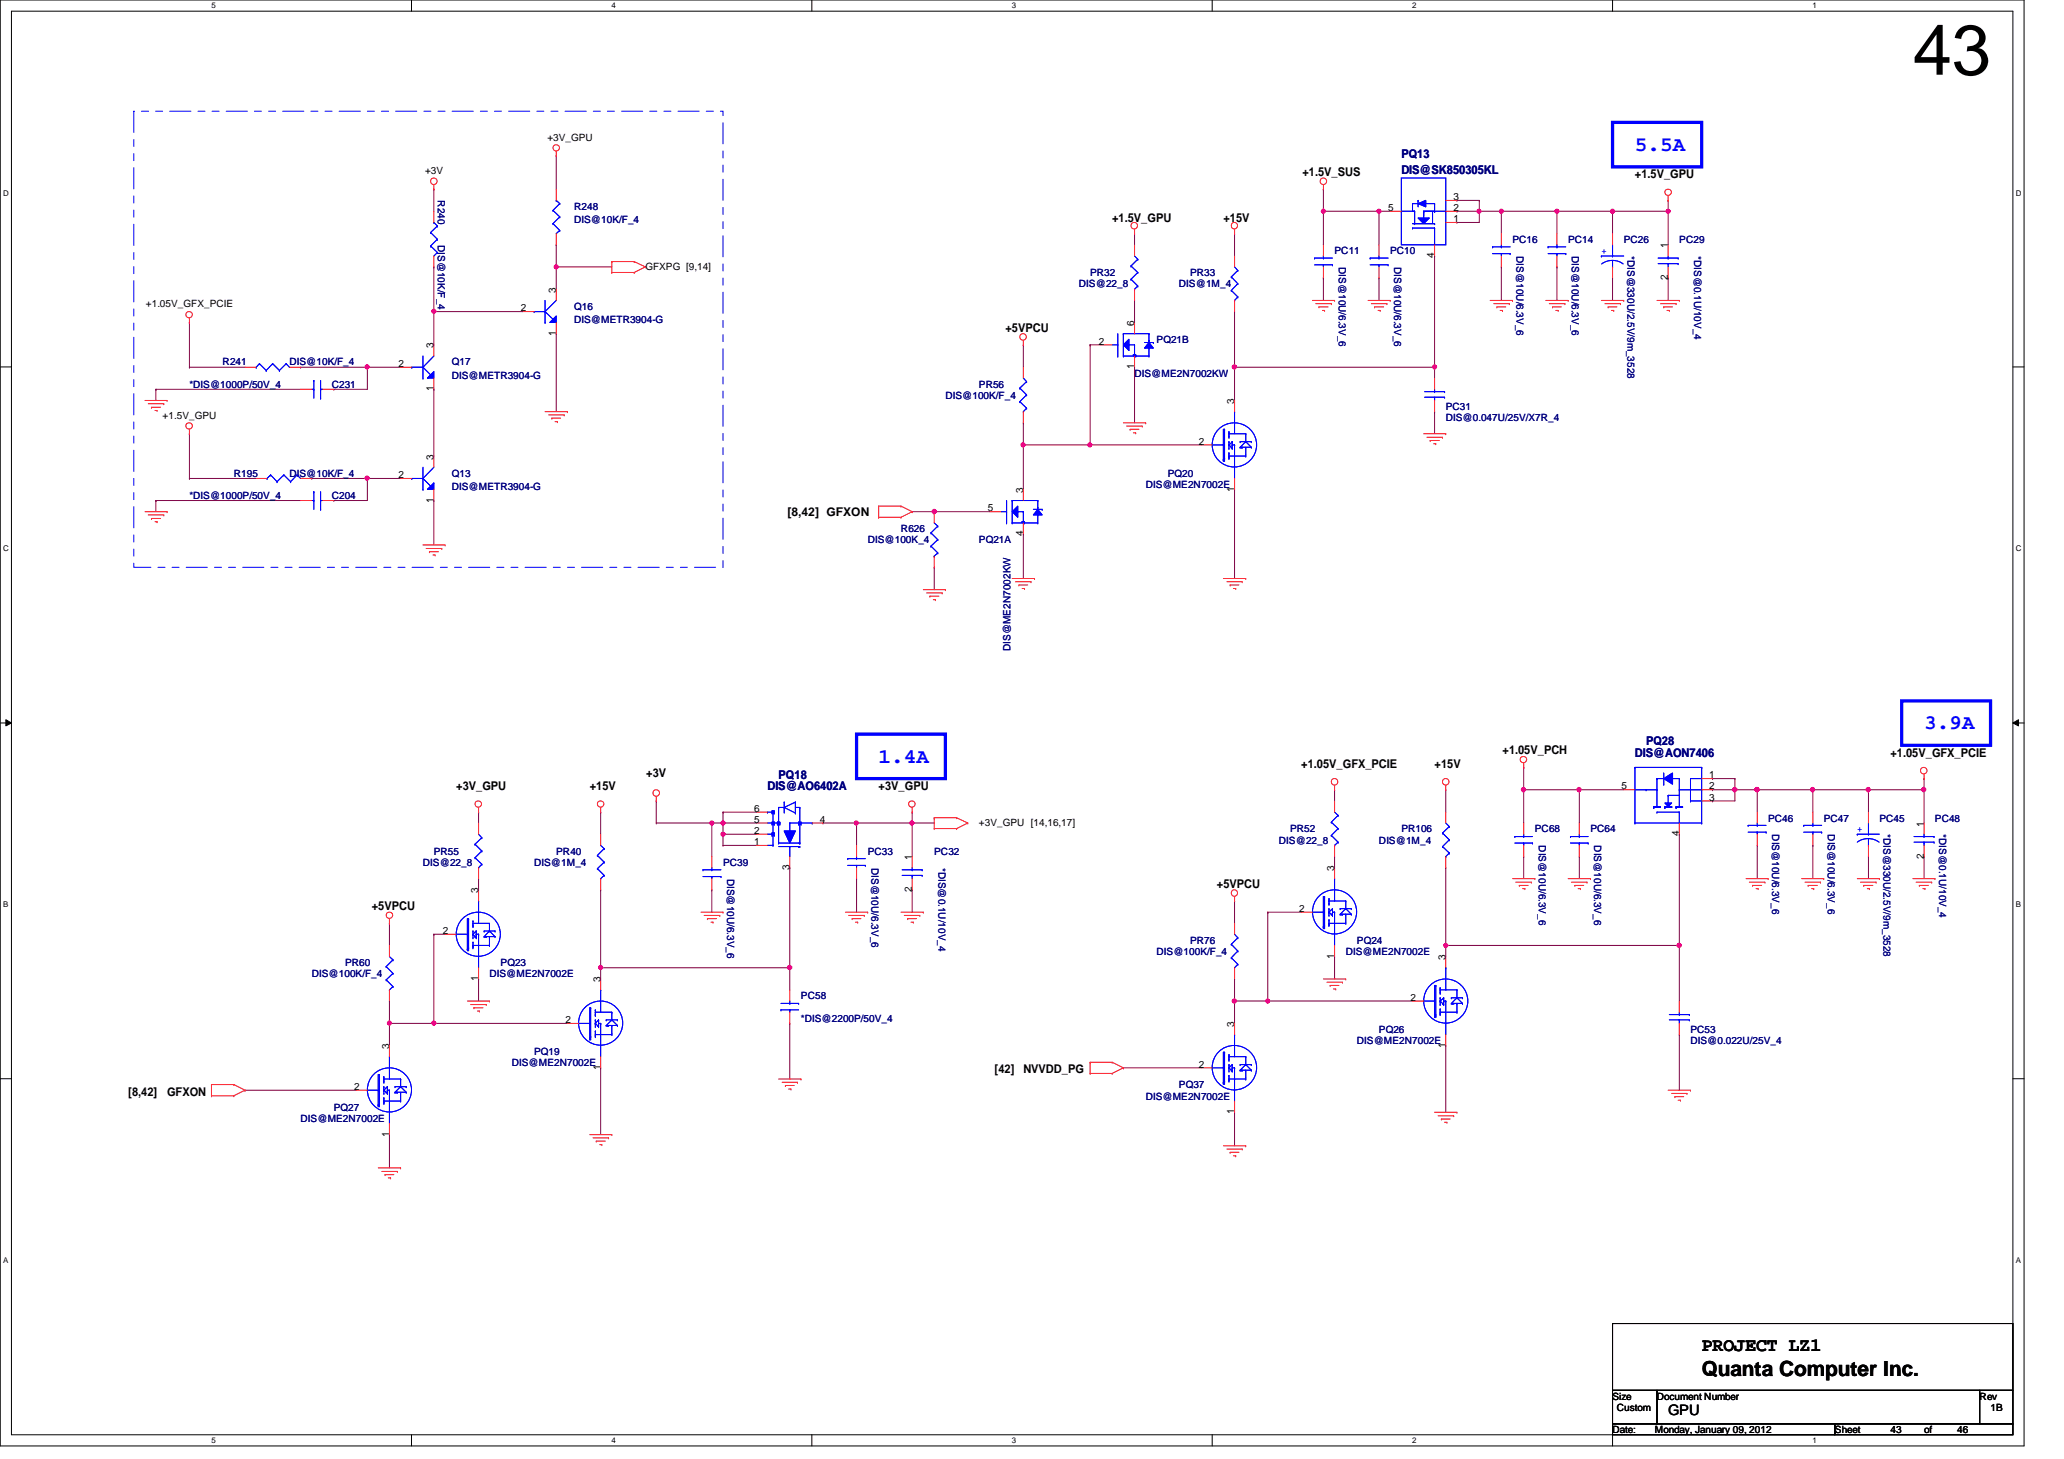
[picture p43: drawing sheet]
<svg xmlns="http://www.w3.org/2000/svg" width="297mm" height="210mm" viewBox="0 0 297 210" stroke-linecap="round" stroke-linejoin="round" font-family="sans-serif">
<defs><g id="words">
<text font-size="10.2" x="275.3" y="10.8">43</text>
<g font-size="3" fill="#00f">
<text x="235.3" y="21.7">5.5A</text>
<text x="276.9" y="104.9">3.9A</text>
<text x="126.4" y="109.7">1.4A</text>
</g>
<text font-size="3" x="244.9" y="198">Quanta Computer Inc.</text>
<text font-size="2.7" x="244.9" y="194.3">PROJECT LZ1</text>
<text font-size="2.1" x="240.1" y="203.5">GPU</text>
<g font-size="1.7" fill="#000080">
<text x="201.7" y="22.7">PQ13</text>
<text x="201.7" y="25">DIS@SK850305KL</text>
<text x="236.9" y="107.2">PQ28</text>
<text x="110.4" y="113.6">DIS@AO6402A</text>
<text x="112.1" y="112">PQ18</text>
<text x="235.3" y="108.8">DIS@AON7406</text>
</g>
<g font-size="1.7">
<text x="187.4" y="25.3">+1.5V_SUS</text>
<text x="235.3" y="25.6">+1.5V_GPU</text>
<text x="160.1" y="32">+1.5V_GPU</text>
<text x="176.1" y="32">+15V</text>
<text x="144.7" y="47.7">+5VPCU</text>
<text x="113.3" y="74.3">[8,42] GFXON</text>
<text x="65.7" y="113.6">+3V_GPU</text>
<text x="84.9" y="113.6">+15V</text>
<text x="93" y="111.7">+3V</text>
<text x="126.4" y="113.6">+3V_GPU</text>
<text x="187.3" y="110.4">+1.05V_GFX_PCIE</text>
<text x="206.5" y="110.4">+15V</text>
<text x="216.2" y="108.5">+1.05V_PCH</text>
<text x="272.1" y="108.8">+1.05V_GFX_PCIE</text>
<text x="53.5" y="130.9">+5VPCU</text>
<text x="175.1" y="127.7">+5VPCU</text>
<text x="143.1" y="154.4">[42]</text>
<text x="147.3" y="154.4">NVVDD_PG</text>
<text x="18.5" y="157.6">[8,42]</text>
<text x="24" y="157.6">GFXON</text>
</g>
<g font-size="1.4">
<text x="78.8" y="20.2">+3V_GPU</text>
<text x="61.2" y="25.1">+3V</text>
<text x="209.2" y="28.8">3</text>
<text x="199.8" y="30.4">5</text>
<text x="209.2" y="30.4">2</text>
<text x="209.2" y="32">1</text>
<text x="240" y="35.7" transform="rotate(-90 240 35.7)">1</text>
<text x="92.9" y="38.8">GFXPG [9,14]</text>
<text x="206.4" y="37.1" transform="rotate(-90 206.4 37.1)">4</text>
<text x="240" y="40.3" transform="rotate(-90 240 40.3)">2</text>
<text x="21" y="44.2">+1.05V_GFX_PCIE</text>
<text x="75" y="44.8">2</text>
<text x="80" y="42.1" transform="rotate(-90 80 42.1)">3</text>
<text x="163.2" y="46.9" transform="rotate(-90 163.2 46.9)">6</text>
<text x="57.4" y="52.8">2</text>
<text x="62.4" y="50.1" transform="rotate(-90 62.4 50.1)">3</text>
<text x="80" y="48.3" transform="rotate(-90 80 48.3)">1</text>
<text x="158.2" y="49.6">2</text>
<text x="163.2" y="53.1" transform="rotate(-90 163.2 53.1)">1</text>
<text x="62.4" y="56.3" transform="rotate(-90 62.4 56.3)">1</text>
<text x="177.6" y="58.1" transform="rotate(-90 177.6 58.1)">3</text>
<text x="23.4" y="60.2">+1.5V_GPU</text>
<text x="172.5" y="64">2</text>
<text x="57.4" y="68.8">2</text>
<text x="62.4" y="66.1" transform="rotate(-90 62.4 66.1)">3</text>
<text x="147.2" y="70.9" transform="rotate(-90 147.2 70.9)">3</text>
<text x="177.6" y="70.7" transform="rotate(-90 177.6 70.7)">1</text>
<text x="62.4" y="72.3" transform="rotate(-90 62.4 72.3)">1</text>
<text x="142.2" y="73.6">5</text>
<text x="147.2" y="77.1" transform="rotate(-90 147.2 77.1)">4</text>
<text x="233.4" y="113.6">5</text>
<text x="246" y="113.6">2</text>
<text x="246" y="112">1</text>
<text x="108.5" y="116.8">6</text>
<text x="108.5" y="118.4">5</text>
<text x="108.5" y="120">2</text>
<text x="118" y="118.4">4</text>
<text x="140.9" y="118.8">+3V_GPU [14,16,17]</text>
<text x="246" y="115.2">3</text>
<text x="276.9" y="118.9" transform="rotate(-90 276.9 118.9)">1</text>
<text x="108.5" y="121.6">1</text>
<text x="113.6" y="125.1" transform="rotate(-90 113.6 125.1)">3</text>
<text x="131.2" y="123.7" transform="rotate(-90 131.2 123.7)">1</text>
<text x="192" y="125.3" transform="rotate(-90 192 125.3)">3</text>
<text x="241.6" y="120.3" transform="rotate(-90 241.6 120.3)">4</text>
<text x="276.9" y="123.5" transform="rotate(-90 276.9 123.5)">2</text>
<text x="68.8" y="128.5" transform="rotate(-90 68.8 128.5)">3</text>
<text x="131.2" y="128.3" transform="rotate(-90 131.2 128.3)">2</text>
<text x="187" y="131.2">2</text>
<text x="63.8" y="134.4">2</text>
<text x="192" y="137.9" transform="rotate(-90 192 137.9)">1</text>
<text x="68.8" y="141.1" transform="rotate(-90 68.8 141.1)">1</text>
<text x="86.4" y="141.3" transform="rotate(-90 86.4 141.3)">3</text>
<text x="203" y="144">2</text>
<text x="208" y="138.1" transform="rotate(-90 208 138.1)">3</text>
<text x="81.4" y="147.2">2</text>
<text x="177.6" y="147.7" transform="rotate(-90 177.6 147.7)">3</text>
<text x="56" y="150.9" transform="rotate(-90 56 150.9)">3</text>
<text x="86.4" y="153.9" transform="rotate(-90 86.4 153.9)">1</text>
<text x="172.5" y="153.6">2</text>
<text x="208" y="150.7" transform="rotate(-90 208 150.7)">1</text>
<text x="51" y="156.8">2</text>
<text x="177.6" y="160.3" transform="rotate(-90 177.6 160.3)">1</text>
<text x="56" y="163.5" transform="rotate(-90 56 163.5)">1</text>
<text x="232.1" y="201.4">Size</text>
<text x="232.7" y="203">Custom</text>
<text x="238.5" y="201.4">Document Number</text>
<text x="284.9" y="201.4">Rev</text>
<text x="286.5" y="203">1B</text>
<text x="232.1" y="206.2">Date:</text>
<text x="238.2" y="206.2">Monday, January 09, 2012</text>
<text x="264.1" y="206.2">Sheet</text>
<text x="272.1" y="206.2">43</text>
<text x="276.9" y="206.2">of</text>
<text x="281.7" y="206.2">46</text>
</g>
<g font-size="1.4" fill="#000080">
<text x="63" y="28.8" transform="rotate(90 63 28.8)">R240</text>
<text x="63" y="35.2" transform="rotate(90 63 35.2)">DIS@10K/F_4</text>
<text x="82.6" y="30.2">R248</text>
<text x="82.6" y="32.1">DIS@10K/F_4</text>
<text x="217.7" y="35">PC16</text>
<text x="225.7" y="35">PC14</text>
<text x="233.7" y="35">PC26</text>
<text x="241.7" y="35">PC29</text>
<text x="155.3" y="41.4">DIS@22_8</text>
<text x="156.9" y="39.8">PR32</text>
<text x="169.7" y="41.4">DIS@1M_4</text>
<text x="171.3" y="39.8">PR33</text>
<text x="192.1" y="36.6">PC11</text>
<text x="192.7" y="38.4" transform="rotate(90 192.7 38.4)">DIS@10U/6.3V_6</text>
<text x="200.1" y="36.6">PC10</text>
<text x="200.7" y="38.4" transform="rotate(90 200.7 38.4)">DIS@10U/6.3V_6</text>
<text x="218.2" y="36.8" transform="rotate(90 218.2 36.8)">DIS@10U/6.3V_6</text>
<text x="226.2" y="36.8" transform="rotate(90 226.2 36.8)">DIS@10U/6.3V_6</text>
<text x="234.2" y="36.8" transform="rotate(90 234.2 36.8)">*DIS@330U/2.5V/9m_3528</text>
<text x="243.8" y="36.8" transform="rotate(90 243.8 36.8)">*DIS@0.1U/10V_4</text>
<text x="82.6" y="44.6">Q16</text>
<text x="82.6" y="46.5">DIS@METR3904-G</text>
<text x="32" y="52.6">R241</text>
<text x="41.7" y="52.6">DIS@10K/F_4</text>
<text x="65" y="52.6">Q17</text>
<text x="166.5" y="49.4">PQ21B</text>
<text x="27.3" y="55.8">*DIS@1000P/50V_4</text>
<text x="47.7" y="55.8">C231</text>
<text x="65" y="54.5">DIS@METR3904-G</text>
<text x="136.1" y="57.4">DIS@100K/F_4</text>
<text x="140.9" y="55.8">PR56</text>
<text x="163.3" y="54.2">DIS@ME2N7002KW</text>
<text x="208.1" y="59">PC31</text>
<text x="208.1" y="60.6">DIS@0.047U/25V/X7R_4</text>
<text x="27.3" y="71.8">*DIS@1000P/50V_4</text>
<text x="33.7" y="68.6">R195</text>
<text x="41.7" y="68.6">DIS@10K/F_4</text>
<text x="47.7" y="71.8">C204</text>
<text x="65" y="68.6">Q13</text>
<text x="65" y="70.5">DIS@METR3904-G</text>
<text x="164.9" y="70.2">DIS@ME2N7002E</text>
<text x="168.1" y="68.6">PQ20</text>
<text x="129.7" y="76.6">R626</text>
<text x="124.9" y="78.2">DIS@100K_4</text>
<text x="140.9" y="78.2">PQ21A</text>
<text x="145.4" y="93.6" transform="rotate(-90 145.4 93.6)">DIS@ME2N7002KW</text>
<text x="185.7" y="119.8">PR52</text>
<text x="201.7" y="119.8">PR106</text>
<text x="220.9" y="119.8">PC68</text>
<text x="228.9" y="119.8">PC64</text>
<text x="254.5" y="118.2">PC46</text>
<text x="262.5" y="118.2">PC47</text>
<text x="270.5" y="118.2">PC45</text>
<text x="278.5" y="118.2">PC48</text>
<text x="60.9" y="124.6">DIS@22_8</text>
<text x="62.4" y="123">PR55</text>
<text x="76.9" y="124.6">DIS@1M_4</text>
<text x="80" y="123">PR40</text>
<text x="104.1" y="124.6">PC39</text>
<text x="124.9" y="123">PC33</text>
<text x="125.4" y="124.8" transform="rotate(90 125.4 124.8)">DIS@10U/6.3V_6</text>
<text x="134.4" y="123">PC32</text>
<text x="135" y="124.8" transform="rotate(90 135 124.8)">*DIS@0.1U/10V_4</text>
<text x="184.1" y="121.4">DIS@22_8</text>
<text x="198.5" y="121.4">DIS@1M_4</text>
<text x="221.4" y="121.6" transform="rotate(90 221.4 121.6)">DIS@10U/6.3V_6</text>
<text x="229.4" y="121.6" transform="rotate(90 229.4 121.6)">DIS@10U/6.3V_6</text>
<text x="255.1" y="120" transform="rotate(90 255.1 120)">DIS@10U/6.3V_6</text>
<text x="263.1" y="120" transform="rotate(90 263.1 120)">DIS@10U/6.3V_6</text>
<text x="271.1" y="120" transform="rotate(90 271.1 120)">*DIS@330U/2.5V/9m_3528</text>
<text x="279.1" y="120" transform="rotate(90 279.1 120)">*DIS@0.1U/10V_4</text>
<text x="104.6" y="126.4" transform="rotate(90 104.6 126.4)">DIS@10U/6.3V_6</text>
<text x="166.5" y="137.4">DIS@100K/F_4</text>
<text x="171.3" y="135.8">PR76</text>
<text x="193.7" y="137.4">DIS@ME2N7002E</text>
<text x="195.3" y="135.8">PQ24</text>
<text x="44.9" y="140.6">DIS@100K/F_4</text>
<text x="49.7" y="139">PR60</text>
<text x="70.4" y="140.6">DIS@ME2N7002E</text>
<text x="72" y="139">PQ23</text>
<text x="115.3" y="143.8">PC58</text>
<text x="115.3" y="147">*DIS@2200P/50V_4</text>
<text x="198.5" y="148.6">PQ26</text>
<text x="243.3" y="148.6">PC53</text>
<text x="73.7" y="153.4">DIS@ME2N7002E</text>
<text x="76.9" y="151.8">PQ19</text>
<text x="195.3" y="150.2">DIS@ME2N7002E</text>
<text x="243.3" y="150.2">DIS@0.022U/25V_4</text>
<text x="43.3" y="161.4">DIS@ME2N7002E</text>
<text x="48" y="159.8">PQ27</text>
<text x="164.9" y="158.2">DIS@ME2N7002E</text>
<text x="169.7" y="156.6">PQ37</text>
</g>
<g font-size="1.4" fill="#00f">
<text x="230.5" y="36.6">+</text>
<text x="267.3" y="119.8">+</text>
</g>
<g font-size="1.1">
<text x="30.4" y="1.1">5</text>
<text x="88" y="1.1">4</text>
<text x="145.6" y="1.1">3</text>
<text x="203.2" y="1.1">2</text>
<text x="260.9" y="1.1">1</text>
<text x=".5" y="28.2">D</text>
<text x="290.1" y="28.2">D</text>
<text x=".5" y="79.3">C</text>
<text x="290.1" y="79.3">C</text>
<text x=".5" y="130.6">B</text>
<text x="290.1" y="130.6">B</text>
<text x=".5" y="181.7">A</text>
<text x="290.1" y="181.7">A</text>
<text x="30.4" y="207.6">5</text>
<text x="88" y="207.6">4</text>
<text x="145.6" y="207.6">3</text>
<text x="203.2" y="207.6">2</text>
<text x="260.9" y="207.6">1</text>
</g>
</g></defs>
<path d="M0 0h291.3v208h-291.3zM1.6 1.6h288.1v204.8h-288.1z" fill="none" stroke="#000" stroke-width=".14"/>
<g fill="#fff">
<path d="M30.4 .2h.6v1.2h-.6z"/>
<path d="M30.4 206.6h.6v1.2h-.6z"/>
</g>
<path d="M59.2 0v1.6M59.2 206.4v1.6" fill="none" stroke="#000" stroke-width=".14"/>
<g fill="#fff">
<path d="M88 .2h.6v1.2h-.6z"/>
<path d="M88 206.6h.6v1.2h-.6z"/>
</g>
<path d="M116.8 0v1.6M116.8 206.4v1.6" fill="none" stroke="#000" stroke-width=".14"/>
<g fill="#fff">
<path d="M145.6 .2h.6v1.2h-.6z"/>
<path d="M145.6 206.6h.6v1.2h-.6z"/>
</g>
<path d="M174.5 0v1.6M174.5 206.4v1.6" fill="none" stroke="#000" stroke-width=".14"/>
<g fill="#fff">
<path d="M203.2 .2h.6v1.2h-.6z"/>
<path d="M203.2 206.6h.6v1.2h-.6z"/>
</g>
<path d="M232.1 0v1.6M232.1 206.4v1.6" fill="none" stroke="#000" stroke-width=".14"/>
<g fill="#fff">
<path d="M260.9 .2h.5v1.2h-.5z"/>
<path d="M260.9 206.6h.5v1.2h-.5z"/>
<path d="M.5 27.2h.7v1.2h-.7z"/>
<path d="M290.1 27.2h.8v1.2h-.8z"/>
<path d="M.5 78.4h.7v1.1h-.7z"/>
<path d="M290.1 78.4h.8v1.1h-.8z"/>
</g>
<path d="M0 52.8h1.6M289.7 52.8h1.6" fill="none" stroke="#000" stroke-width=".14"/>
<g fill="#fff">
<path d="M.5 129.6h.7v1.2h-.7z"/>
<path d="M290.1 129.6h.7v1.2h-.7z"/>
</g>
<path d="M0 104h1.6M.8 103.5l.8 .5-.8 .4zM289.7 104l.8-.5v.9zM289.7 104h1.6" fill="none" stroke="#000" stroke-width=".14"/>
<path d="M.8 103.5l.8 .5-.8 .4zM289.7 104l.8-.5v.9z" fill="#000"/>
<g fill="#fff">
<path d="M.5 180.8h.7v1.1h-.7z"/>
<path d="M290.1 180.8h.7v1.1h-.7z"/>
</g>
<path d="M0 155.2h1.6M289.7 155.2h1.6" fill="none" stroke="#000" stroke-width=".14"/>
<g fill="none" stroke="#800040" stroke-width=".14">
<path d="M177.7 33.6h.1M177.7 33.6v3.2M198.5 30.4h.1M198.5 30.4h1.6M206.5 36.8h.1M206.5 36.8v16M209.7 28.8h.1M209.7 28.8h3.2M216.1 38.4h.1M216.1 30.4h.1M216.1 30.4v3.2M216.1 38.4v4.8"/>
<path d="M232.1 30.4h.1M232.1 30.4v3.2M240.1 30.4h.1M240.1 30.4v4.8M198.5 40h.1M198.5 40v3.2M232.1 40h.1M232.1 40v3.2M240.1 40h.1M240.1 40v3.2"/>
</g>
<circle cx="216.1" cy="30.4" r=".3" fill="#f0f"/>
<circle cx="216.1" cy="30.4" r=".3" fill="none" stroke="#f0f" stroke-width=".14"/>
<g fill="none" stroke="#800040" stroke-width=".14">
<path d="M163.3 33.6h.1M163.3 33.6v1.6M156.9 49.6h.1M156.9 49.6v14.4M163.3 52.8h.1M163.3 43.2h.1M163.3 43.2v3.2M163.3 52.8v8M177.7 44.8h.1M177.7 52.8h.1M177.7 44.8v12.8M156.9 64h.1"/>
<path d="M156.9 64h16"/>
</g>
<circle cx="156.8" cy="64" r=".3" fill="#f0f"/>
<circle cx="156.8" cy="64" r=".3" fill="none" stroke="#f0f" stroke-width=".14"/>
<g fill="none" stroke="#800040" stroke-width=".14">
<path d="M190.5 30.4h.1M190.5 27.2h.1M190.5 27.2v8M198.5 30.4h.1M198.5 30.4v4.8M212.9 30.4h.1M212.9 30.4v1.6M224.1 30.4h.1M224.1 38.4h.1M224.1 30.4v3.2M224.1 38.4v4.8M147.3 49.6h.1"/>
<path d="M147.3 49.6v3.2M156.9 49.6h.1M156.9 49.6h1.6M190.5 40h.1M190.5 40v3.2M147.3 76.8h.1M147.3 64h.1M147.3 60.8h.1M147.3 60.8v9.6M147.3 76.8v6.4M177.7 70.4h.1M177.7 70.4v12.8"/>
</g>
<circle cx="212.8" cy="30.4" r=".3" fill="#f0f"/>
<circle cx="212.8" cy="30.4" r=".3" fill="none" stroke="#f0f" stroke-width=".14"/>
<path d="M209.7 32h.1M209.7 30.4h.1M209.7 32h3.2M212.9 28.8h.1M212.9 28.8v1.6h-3.2M134.4 73.6h.1M134.4 73.6h8" fill="none" stroke="#800040" stroke-width=".14"/>
<circle cx="134.4" cy="73.6" r=".31" fill="#f0f"/>
<circle cx="134.4" cy="73.6" r=".31" fill="none" stroke="#f0f" stroke-width=".14"/>
<path d="M190.5 30.4h.1M190.5 30.4h8" fill="none" stroke="#800040" stroke-width=".14"/>
<circle cx="198.5" cy="30.4" r=".3" fill="#f0f"/>
<circle cx="198.5" cy="30.4" r=".3" fill="none" stroke="#f0f" stroke-width=".14"/>
<circle cx="190.5" cy="30.4" r=".3" fill="#f0f"/>
<circle cx="190.5" cy="30.4" r=".3" fill="none" stroke="#f0f" stroke-width=".14"/>
<path d="M177.7 52.8h.1M177.7 52.8h28.8" fill="none" stroke="#800040" stroke-width=".14"/>
<circle cx="206.5" cy="52.8" r=".3" fill="#f0f"/>
<circle cx="206.5" cy="52.8" r=".3" fill="none" stroke="#f0f" stroke-width=".14"/>
<circle cx="177.7" cy="52.8" r=".31" fill="#f0f"/>
<circle cx="177.7" cy="52.8" r=".31" fill="none" stroke="#f0f" stroke-width=".14"/>
<path d="M232.1 30.4h.1M232.1 30.4h8" fill="none" stroke="#800040" stroke-width=".14"/>
<circle cx="240.1" cy="30.4" r=".3" fill="#f0f"/>
<circle cx="240.1" cy="30.4" r=".3" fill="none" stroke="#f0f" stroke-width=".14"/>
<circle cx="232.1" cy="30.4" r=".3" fill="#f0f"/>
<circle cx="232.1" cy="30.4" r=".3" fill="none" stroke="#f0f" stroke-width=".14"/>
<path d="M216.1 30.4h.1M216.1 30.4h16M224.1 30.4h.1" fill="none" stroke="#800040" stroke-width=".14"/>
<circle cx="224.1" cy="30.4" r=".3" fill="#f0f"/>
<circle cx="224.1" cy="30.4" r=".3" fill="none" stroke="#f0f" stroke-width=".14"/>
<g fill="none" stroke="#800040" stroke-width=".14">
<path d="M212.9 30.4h.1M212.9 30.4h3.2M240.1 28.8h.1M240.1 28.8v1.6M246.5 113.6h.1M246.5 112h.1M246.5 112h3.2M249.7 112h.1M249.7 112v1.6h-3.2M252.9 113.6h.1M252.9 113.6v3.2M268.9 113.6h.1"/>
<path d="M268.9 113.6v3.2M276.9 113.6h.1M276.9 113.6v4.8M227.3 123.2h.1M227.3 123.2v3.2M252.9 121.6h.1M252.9 121.6v4.8M268.9 123.2h.1M268.9 123.2v3.2M276.9 123.2h.1M276.9 123.2v3.2"/>
</g>
<circle cx="252.8" cy="113.6" r=".31" fill="#f0f"/>
<circle cx="252.8" cy="113.6" r=".31" fill="none" stroke="#f0f" stroke-width=".14"/>
<g fill="none" stroke="#800040" stroke-width=".14">
<path d="M219.3 113.6h.1M219.3 110.4h.1M219.3 110.4v8M219.3 113.6h8M227.3 113.6h.1M227.3 113.6v4.8M246.5 115.2h.1M249.7 113.6h.1M249.7 113.6v1.6h-3.2M260.9 113.6h.1M260.9 113.6v3.2M219.3 123.2h.1"/>
<path d="M219.3 123.2v3.2M260.9 121.6h.1M260.9 121.6v4.8M241.7 148.8h.1M241.7 148.8v8"/>
</g>
<circle cx="227.2" cy="113.6" r=".31" fill="#f0f"/>
<circle cx="227.2" cy="113.6" r=".31" fill="none" stroke="#f0f" stroke-width=".14"/>
<circle cx="219.2" cy="113.6" r=".31" fill="#f0f"/>
<circle cx="219.2" cy="113.6" r=".31" fill="none" stroke="#f0f" stroke-width=".14"/>
<path d="M268.9 113.6h.1M268.9 113.6h8" fill="none" stroke="#800040" stroke-width=".14"/>
<circle cx="276.8" cy="113.6" r=".31" fill="#f0f"/>
<circle cx="276.8" cy="113.6" r=".31" fill="none" stroke="#f0f" stroke-width=".14"/>
<circle cx="268.8" cy="113.6" r=".31" fill="#f0f"/>
<circle cx="268.8" cy="113.6" r=".31" fill="none" stroke="#f0f" stroke-width=".14"/>
<path d="M252.9 113.6h.1M252.9 113.6h8" fill="none" stroke="#800040" stroke-width=".14"/>
<circle cx="252.8" cy="113.6" r=".31" fill="#f0f"/>
<circle cx="252.8" cy="113.6" r=".31" fill="none" stroke="#f0f" stroke-width=".14"/>
<path d="M249.7 113.6h.1M249.7 113.6h3.2M276.9 112h.1M276.9 112v1.6" fill="none" stroke="#800040" stroke-width=".14"/>
<circle cx="249.7" cy="113.6" r=".32" fill="#f0f"/>
<circle cx="249.7" cy="113.6" r=".32" fill="none" stroke="#f0f" stroke-width=".14"/>
<path d="M260.9 113.6h.1M260.9 113.6h8" fill="none" stroke="#800040" stroke-width=".14"/>
<circle cx="260.8" cy="113.6" r=".31" fill="#f0f"/>
<circle cx="260.8" cy="113.6" r=".31" fill="none" stroke="#f0f" stroke-width=".14"/>
<g fill="none" stroke="#800040" stroke-width=".14">
<path d="M86.4 116.8h.1M86.4 116.8v3.2M118.4 118.4h.1M118.4 118.4h4.9M131.3 118.4h.1M131.3 118.4h3.1M86.4 139.2h.1M86.4 128h.1M86.4 128v12.8M102.4 128h.1M102.4 128v3.2M56 147.2h.1"/>
<path d="M56 147.2h6.4"/>
</g>
<circle cx="56" cy="147.2" r=".3" fill="#f0f"/>
<circle cx="56" cy="147.2" r=".3" fill="none" stroke="#f0f" stroke-width=".14"/>
<g fill="none" stroke="#800040" stroke-width=".14">
<path d="M68.9 116.8h.1M68.9 116.8v1.6M131.3 118.4h.1M131.3 118.4v4.8M62.4 134.4h.1M62.4 134.4h1.6M62.4 134.4v12.8M68.9 126.4h.1M68.9 126.4v1.6M113.7 139.2h.1M113.7 139.2v3.2M35.3 156.8h.1"/>
<path d="M35.3 156.8h16M68.9 140.8h.1M68.9 140.8v3.2M56 163.2h.1M56 163.2v4.8"/>
</g>
<circle cx="62.4" cy="147.2" r=".3" fill="#f0f"/>
<circle cx="62.4" cy="147.2" r=".3" fill="none" stroke="#f0f" stroke-width=".14"/>
<path d="M123.3 118.4h.1M123.3 118.4v3.2M123.3 126.4h.1M123.3 126.4v4.8" fill="none" stroke="#800040" stroke-width=".14"/>
<circle cx="123.2" cy="118.4" r=".3" fill="#f0f"/>
<circle cx="123.2" cy="118.4" r=".3" fill="none" stroke="#f0f" stroke-width=".14"/>
<g fill="none" stroke="#800040" stroke-width=".14">
<path d="M94.4 115.2h.1M94.4 115.2v3.2M102.4 118.4h.1M102.4 118.4v4.8M123.3 118.4h.1M131.3 116.8h.1M131.3 116.8v1.6h-8M56 132.8h.1M56 132.8v3.2M56 147.2h.1M56 144h.1M56 144v6.4"/>
<path d="M86.4 153.6h.1M86.4 153.6v9.6M113.7 147.2h.1M113.7 147.2v8"/>
</g>
<circle cx="131.2" cy="118.4" r=".3" fill="#f0f"/>
<circle cx="131.2" cy="118.4" r=".3" fill="none" stroke="#f0f" stroke-width=".14"/>
<path d="M86.4 139.2h.1M86.4 139.2h27.3" fill="none" stroke="#800040" stroke-width=".14"/>
<circle cx="113.6" cy="139.2" r=".31" fill="#f0f"/>
<circle cx="113.6" cy="139.2" r=".31" fill="none" stroke="#f0f" stroke-width=".14"/>
<circle cx="86.4" cy="139.2" r=".3" fill="#f0f"/>
<circle cx="86.4" cy="139.2" r=".3" fill="none" stroke="#f0f" stroke-width=".14"/>
<path d="M94.4 118.4h.1M94.4 118.4h8" fill="none" stroke="#800040" stroke-width=".14"/>
<circle cx="102.4" cy="118.4" r=".3" fill="#f0f"/>
<circle cx="102.4" cy="118.4" r=".3" fill="none" stroke="#f0f" stroke-width=".14"/>
<path d="M104.1 116.8h.1M104.1 118.4h.1M104.1 116.8v1.6M104.1 118.4h4.8" fill="none" stroke="#800040" stroke-width=".14"/>
<circle cx="104.1" cy="118.4" r=".3" fill="#f0f"/>
<circle cx="104.1" cy="118.4" r=".3" fill="none" stroke="#f0f" stroke-width=".14"/>
<path d="M102.4 118.4h.1M102.4 118.4h1.7M104.1 116.8h.1M104.1 118.4h.1M104.1 116.8h4.8M104.1 118.4v3.2M104.1 120h.1M104.1 121.6h.1M104.1 121.6h4.8M104.1 120h4.8" fill="none" stroke="#800040" stroke-width=".14"/>
<circle cx="104.1" cy="120" r=".3" fill="#f0f"/>
<circle cx="104.1" cy="120" r=".3" fill="none" stroke="#f0f" stroke-width=".14"/>
<path d="M147.3 64h.1M147.3 64h9.6" fill="none" stroke="#800040" stroke-width=".14"/>
<circle cx="147.2" cy="64" r=".3" fill="#f0f"/>
<circle cx="147.2" cy="64" r=".3" fill="none" stroke="#f0f" stroke-width=".14"/>
<g fill="none" stroke="#800040" stroke-width=".14">
<path d="M22.4 56h.1M22.4 56h20.9M27.3 46.4h.1M27.3 52.8h.1M27.3 46.4v6.4M27.3 52.8h8M43.3 52.8h.1M43.3 52.8h14.4M52.9 52.8h.1M62.4 44.8h.1M62.4 44.8v4.8M27.3 62.4h.1"/>
<path d="M27.3 68.8h.1M27.3 62.4v6.4M27.3 68.8h9.6M227.3 113.6h.1M227.3 113.6h6.4"/>
</g>
<circle cx="62.4" cy="44.8" r=".3" fill="#f0f"/>
<circle cx="62.4" cy="44.8" r=".3" fill="none" stroke="#f0f" stroke-width=".14"/>
<path d="M80 35.2h.1M80 35.2v3.2" fill="none" stroke="#800040" stroke-width=".14"/>
<circle cx="80.1" cy="38.4" r=".3" fill="#f0f"/>
<circle cx="80.1" cy="38.4" r=".3" fill="none" stroke="#f0f" stroke-width=".14"/>
<path d="M80 38.4h.1M80 22.4h.1M80 38.4h8M80 22.4v4.8M52.9 68.8h.1M52.9 68.8h4.8M52.9 68.8v3.2M62.4 72h.1M62.4 72v6.4" fill="none" stroke="#800040" stroke-width=".14"/>
<circle cx="52.8" cy="68.8" r=".3" fill="#f0f"/>
<circle cx="52.8" cy="68.8" r=".3" fill="none" stroke="#f0f" stroke-width=".14"/>
<path d="M80 38.4h.1M80 38.4v3.2M52.9 52.8h.1M52.9 52.8v3.2M22.4 72h.1M22.4 72v1.6" fill="none" stroke="#800040" stroke-width=".14"/>
<circle cx="52.8" cy="52.8" r=".3" fill="#f0f"/>
<circle cx="52.8" cy="52.8" r=".3" fill="none" stroke="#f0f" stroke-width=".14"/>
<g fill="none" stroke="#800040" stroke-width=".14">
<path d="M62.4 27.2h.1M62.4 38.4h.1M62.4 27.2v3.2M62.4 38.4v6.4M22.4 56h.1M22.4 56v1.6M48 56h.1M48 56h4.9M62.4 44.8h.1M62.4 56h.1M62.4 44.8h12.9M62.4 56v9.6"/>
<path d="M80 48h.1M80 48v11.2M206.5 59.2h.1M206.5 52.8h.1M206.5 52.8v1.6M206.5 59.2v3.2M22.4 72h.1M22.4 72h20.9M44.9 68.8h.1M44.9 68.8h8M48 72h.1M48 72h4.9"/>
<path d="M131.3 73.6h.1M131.3 73.6h3.1M134.4 81.6h.1M134.4 81.6v3.2M113.7 124.8h.1M113.7 124.8v14.4M131.3 128h.1M131.3 128v3.2M241.7 136h.1M241.7 136v8M62.4 147.2h.1M62.4 147.2h19.3"/>
<path d="M182.5 144h.1M182.5 144h20.8"/>
</g>
<circle cx="182.5" cy="144" r=".3" fill="#f0f"/>
<circle cx="182.5" cy="144" r=".3" fill="none" stroke="#f0f" stroke-width=".14"/>
<g fill="none" stroke="#800040" stroke-width=".14">
<path d="M208.1 113.6h.1M208.1 113.6v3.2M177.7 129.6h.1M177.7 129.6v3.2M208.1 136h.1M208.1 124.8h.1M208.1 124.8v12.8M208.1 136h33.6M161.7 153.6h.1M161.7 153.6h11.2M177.7 144h.1M177.7 140.8h.1"/>
<path d="M177.7 140.8v6.4M208.1 150.4h.1M208.1 150.4v9.6M177.7 160h.1M177.7 160v4.8"/>
</g>
<circle cx="241.7" cy="136" r=".31" fill="#f0f"/>
<circle cx="241.7" cy="136" r=".31" fill="none" stroke="#f0f" stroke-width=".14"/>
<circle cx="208.1" cy="136" r=".3" fill="#f0f"/>
<circle cx="208.1" cy="136" r=".3" fill="none" stroke="#f0f" stroke-width=".14"/>
<path d="M192.1 113.6h.1M192.1 113.6v1.6M182.5 131.2h.1M182.5 131.2v12.8h-4.8M182.5 131.2h4.8M192.1 123.2h.1M192.1 137.6h.1M192.1 123.2v1.6M192.1 137.6v3.2M177.7 144h.1" fill="none" stroke="#800040" stroke-width=".14"/>
<circle cx="177.7" cy="144" r=".31" fill="#f0f"/>
<circle cx="177.7" cy="144" r=".31" fill="none" stroke="#f0f" stroke-width=".14"/>
<path d="M241.7 120h.1M241.7 120v16" fill="none" stroke="#800040" stroke-width=".14"/>
<g fill="none" stroke="#f00" stroke-width=".14">
<path d="M62.4 27.2h.1M62.4 26.6v.6M80 22.4h.1M80 21.8v.6M88 39.2h.1M88 37.6h.1M88 39.2h3.3M88 37.6v1.6M88 37.6h3.3M91.3 39.2h.1M91.3 37.6h.1M91.3 37.6l1.6 .8"/>
<path d="M92.9 38.4h.1M92.9 38.4l-1.6 .8M163.3 33.6h.1M163.3 33v.6M177.7 33.6h.1M177.7 33v.6M177.7 36.8v1.6M190.5 27.2h.1M190.5 26.6v.6M198.5 35.2v1.6M198.5 38.4v1.6M232.1 33.6v1.6"/>
<path d="M232.1 38.4v1.6M240.1 28.8h.1M240.1 28.2v.6M20.9 57.6h3.1M21.3 58.1h2.3M21.8 58.6h.1M21.8 58.6h1.3M22.3 59.1h.3M22.6 59.1h.1M23.6 58.1h.1M24 57.6h.1M27.3 46.4h.1"/>
<path d="M27.3 45.8v.6M78.4 59.2h3.3M78.9 59.7h2.3M81.2 59.7h.1M81.7 59.2h.1M147.3 49.6h.1M147.3 49v.6M177.7 43.2v1.6M188.9 43.2h3.2M189.4 43.7h2.2M189.8 44.2h.1M189.8 44.2h1.3"/>
<path d="M190.3 44.7h.3M190.6 44.7h.1M191.6 43.7h.1M192.1 43.2h.1M196.9 43.2h3.2M197.4 43.7h2.2M197.8 44.2h.1M197.8 44.2h1.3M198.3 44.7h.3M198.6 44.7h.1M199.6 43.7h.1M200.1 43.2h.1"/>
<path d="M214.5 43.2h3.2M215 43.7h2.2M215.4 44.2h.1M215.4 44.2h1.3M215.9 44.7h.3M216.2 44.7h.1M217.2 43.7h.1M217.7 43.2h.1M222.5 43.2h3.2M223 43.7h2.2M223.4 44.2h.1M223.4 44.2h1.3"/>
<path d="M223.9 44.7h.3M224.2 44.7h.1M225.2 43.7h.1M225.7 43.2h.1M230.5 43.2h3.2M231 43.7h2.2M231.4 44.2h.1M231.4 44.2h1.3M231.9 44.7h.3M232.2 44.7h.1M233.2 43.7h.1M233.7 43.2h.1"/>
<path d="M238.5 43.2h3.2M239 43.7h2.2M239.4 44.2h.1M239.4 44.2h1.3M239.9 44.7h.3M240.2 44.7h.1M241.2 43.7h.1M241.7 43.2h.1M20.9 73.6h3.1M21.3 74.1h2.3M21.8 74.6h.1M21.8 74.6h1.3"/>
<path d="M22.3 75.1h.3M22.6 75.1h.1M23.6 74.1h.1M24 73.6h.1M27.3 62.4h.1M27.3 61.8v.6M60.9 78.4h3.1M61.3 78.9h2.3M61.8 79.4h.1M61.8 79.4h1.3M62.3 79.8h.3M62.6 79.8h.1"/>
<path d="M63.6 78.9h.1M64 78.4h.1M79.4 60.2h.1M79.4 60.2h1.3M79.9 60.7h.3M80.2 60.7h.1M126.4 74.4h.1M126.4 72.8h.1M126.4 74.4h3.3M126.4 72.8v1.6M126.4 72.8h3.3M129.7 74.4h.1"/>
<path d="M129.7 72.8h.1M129.7 72.8l1.6 .8M131.3 73.6h.1M131.3 73.6l-1.6 .8M161.7 60.8h3.2M162.1 61.3h2.3M162.6 61.8h.1M162.6 61.8h1.3M163.1 62.3h.3M163.4 62.3h.1M164.4 61.3h.1M164.9 60.8h.1"/>
<path d="M204.9 62.4h3.2M205.4 62.9h2.2M205.8 63.4h.1M205.8 63.4h1.3M206.3 63.8h.3M206.6 63.8h.1M207.6 62.9h.1M208.1 62.4h.1M132.9 84.8h3.2M133.3 85.3h2.3M133.8 85.8h.1M133.8 85.8h1.3"/>
<path d="M134.3 86.3h.3M134.6 86.3h.1M135.6 85.3h.1M136.1 84.8h.1M145.7 83.2h3.2M146.1 83.7h2.3M146.6 84.2h.1M146.6 84.2h1.3M147.1 84.7h.3M147.4 84.7h.1M148.4 83.7h.1M148.9 83.2h.1"/>
<path d="M176.1 83.2h3.2M176.6 83.7h2.2M177 84.2h.1M177 84.2h1.3M177.5 84.7h.3M177.8 84.7h.1M178.8 83.7h.1M179.3 83.2h.1M68.9 116.8h.1M68.9 116.2v.6M86.4 116.8h.1M86.4 116.2v.6"/>
<path d="M94.4 115.2h.1M94.4 114.6v.6M131.3 116.8h.1M131.3 116.2v.6M134.4 119.2h.1M134.4 117.6h.1M134.4 119.2h3.3M134.4 117.6v1.6M134.4 117.6h3.3M137.7 119.2h.1M137.7 117.6h.1M137.7 117.6l1.6 .8"/>
<path d="M139.3 118.4h.1M139.3 118.4l-1.6 .8M192.1 113.6h.1M192.1 113v.6M208.1 113.6h.1M208.1 113v.6M219.3 110.4h.1M219.3 109.8v.6M227.3 118.4v1.6M252.9 116.8v1.6M276.9 112h.1M276.9 111.4v.6"/>
<path d="M56 132.8h.1M56 132.2v.6M56 136v1.6M100.9 131.2h3.2M101.3 131.7h2.3M101.8 132.2h.1M101.8 132.2h1.3M102.3 132.7h.3M102.6 132.7h.1M103.6 131.7h.1M104.1 131.2h.1M121.7 131.2h3.2"/>
<path d="M122.1 131.7h2.3M122.6 132.2h.1M122.6 132.2h1.3M123.1 132.7h.3M123.4 132.7h.1M124.4 131.7h.1M124.9 131.2h.1M129.7 131.2h3.2M130.1 131.7h2.3M130.6 132.2h.1M130.6 132.2h1.3M131.1 132.7h.3"/>
<path d="M131.4 132.7h.1M132.4 131.7h.1M132.9 131.2h.1M177.7 129.6h.1M177.7 129v.6M217.7 126.4h3.2M218.1 126.9h2.3M218.6 127.4h.1M218.6 127.4h1.3M219.1 127.8h.4M219.5 127.8h.1M220.4 126.9h.1"/>
<path d="M220.9 126.4h.1M225.7 126.4h3.2M226.1 126.9h2.3M226.6 127.4h.1M226.6 127.4h1.3M227.1 127.8h.4M227.3 121.6v1.6M227.5 127.8h.1M228.4 126.9h.1M228.9 126.4h.1M251.3 126.4h3.2M251.8 126.9h2.2"/>
<path d="M252.2 127.4h.1M252.2 127.4h1.3M252.7 127.8h.3M252.9 120v1.6M253 127.8h.1M254 126.9h.1M254.5 126.4h.1M259.3 126.4h3.2M259.8 126.9h2.2M260.2 127.4h.1M260.2 127.4h1.3M260.7 127.8h.3"/>
<path d="M261 127.8h.1M262 126.9h.1M262.5 126.4h.1M267.3 126.4h3.2M267.8 126.9h2.2M268.2 127.4h.1M268.2 127.4h1.3M268.7 127.8h.3M269 127.8h.1M270 126.9h.1M270.5 126.4h.1M275.3 126.4h3.2"/>
<path d="M275.8 126.9h2.2M276.2 127.4h.1M276.2 127.4h1.3M276.7 127.8h.3M277 127.8h.1M278 126.9h.1M278.5 126.4h.1M30.4 157.6h.1M30.4 156h.1M30.4 156h3.3M30.4 157.6h3.3M30.4 156v1.6"/>
<path d="M33.7 156h.1M33.7 157.6h.1M33.7 156l1.6 .8M35.3 156.8h.1M35.3 156.8l-1.6 .8M51.3 156.8h1.6M56 142.4v1.6M56 150.4v1.6M67.3 144h3.1M67.7 144.5h2.3M68.2 145h.1M68.2 145h1.3"/>
<path d="M68.7 145.5h.3M69 145.5h.1M70 144.5h.1M70.4 144h.1M112.1 155.2h3.2M112.6 155.7h2.2M113 156.2h.1M113 156.2h1.3M113.5 156.7h.3M113.7 142.4v1.6M113.7 145.6v1.6M113.8 156.7h.1"/>
<path d="M114.8 155.7h.1M115.3 155.2h.1M156.9 154.4h.1M156.9 152.8h.1M156.9 152.8h3.2M156.9 154.4h3.2M156.9 152.8v1.6M160.1 152.8h.1M160.1 154.4h.1M160.1 152.8l1.6 .8M161.7 153.6h.1M161.7 153.6l-1.6 .8"/>
<path d="M190.5 140.8h3.2M191 141.3h2.2M191.4 141.8h.1M191.4 141.8h1.3M191.9 142.3h.3M192.2 142.3h.1M193.2 141.3h.1M193.7 140.8h.1M240.1 156.8h3.2M240.6 157.3h2.2M241 157.8h.1M241 157.8h1.3"/>
<path d="M241.5 158.3h.3M241.8 158.3h.1M242.8 157.3h.1M243.3 156.8h.1M54.4 168h3.3M54.9 168.5h2.3M55.4 169h.1M55.4 169h1.3M55.9 169.5h.3M56 161.6v1.6M56.2 169.5h.1M57.2 168.5h.1"/>
<path d="M57.7 168h.1M84.9 163.2h3.1M85.3 163.7h2.3M85.8 164.2h.1M85.8 164.2h1.3M86.3 164.7h.3M86.6 164.7h.1M87.6 163.7h.1M88 163.2h.1M176.1 164.8h3.2M176.6 165.3h2.2M177 165.8h.1"/>
<path d="M177 165.8h1.3M177.5 166.3h.3M177.8 166.3h.1M178.8 165.3h.1M179.3 164.8h.1M206.5 160h3.2M207 160.5h2.2M207.4 161h.1M207.4 161h1.3M207.9 161.5h.3M208.2 161.5h.1M209.2 160.5h.1"/>
<path d="M209.7 160h.1"/>
<circle cx="62.4" cy="26.1" r=".47"/>
<circle cx="80.1" cy="21.3" r=".46"/>
<circle cx="163.2" cy="32.5" r=".47"/>
<circle cx="177.6" cy="32.5" r=".46"/>
<circle cx="190.4" cy="26.1" r=".47"/>
<circle cx="240.1" cy="27.7" r=".46"/>
<circle cx="27.2" cy="45.3" r=".46"/>
<circle cx="147.2" cy="48.5" r=".47"/>
<circle cx="27.2" cy="61.3" r=".46"/>
<circle cx="68.8" cy="115.7" r=".46"/>
<circle cx="86.4" cy="115.7" r=".46"/>
<circle cx="94.4" cy="114.1" r=".47"/>
<circle cx="131.2" cy="115.7" r=".46"/>
<circle cx="192.1" cy="112.5" r=".47"/>
<circle cx="208.1" cy="112.5" r=".47"/>
<circle cx="219.2" cy="109.3" r=".46"/>
<circle cx="276.8" cy="110.9" r=".47"/>
<circle cx="56" cy="131.7" r=".46"/>
<circle cx="177.6" cy="128.5" r=".46"/>
</g>
<path d="M232.1 190.4h57.6v9.6h-57.6zM232.1 200h6.4v4.9h-6.4zM232.1 204.9h32v1.5h-32zM238.5 200h46.4v4.9h-46.4zM264.1 204.9h25.6v1.5h-25.6zM284.9 200h4.8v4.9h-4.8z" fill="none" stroke="#000" stroke-width=".14"/>
<path d="M232.1 17.6h12.8v6.4h-12.8zM123.3 105.6h12.8v6.4h-12.8zM273.7 100.8h12.8v6.4h-12.8z" fill="none" stroke="#00f" stroke-width=".47"/>
<path d="M19.3 16h84.8v65.6h-84.8z" fill="none" stroke="#00f" stroke-width=".14" stroke-dasharray="3 1 1 1 1 1"/>
<g fill="none" stroke="#00f" stroke-width=".14">
<path d="M177.2 39.8h.1M177.2 39.8l.9 1M177.7 38.4l.4 .5M178.1 38.9h.1M178.1 38.9l-.9 .9M197.2 37.1h.1M197.2 37.1h2.6M197.2 38.1h2.6M198.5 38.1h.1M198.5 37.1h.1M198.5 36.8v.3M198.5 38.1v.3"/>
<path d="M199.8 38.1h.1M230.5 36.8h.1M230.5 36.8h3.2M232.1 38.4h.1M232.1 36.8h.1M232.1 37.5a2.48 2.48 0 0 0-1.6 .5M232.1 37.5a2.45 2.45 0 0 1 1.5 .5M232.1 35.2v1.6M232.1 37.5v.9M177.2 41.8h.1M177.2 41.8l.9 .9M177.7 43.2h.1"/>
<path d="M178.1 40.8h.1M178.1 42.7h.1M178.1 40.8l-.9 1M178.1 42.7l-.4 .5M251.6 118.7h.1M251.6 118.7h2.6M251.6 119.7h2.6M252.9 119.7h.1M252.9 118.7h.1M252.9 118.4v.3M252.9 119.7v.3M254.2 119.7h.1"/>
<path d="M55.6 139.1h.1M55.6 139.1l1 .9M56 137.6l.6 .5M56.6 138.1h.1M56.6 138.1l-1 1M226 120.4h.1M226 120.4h2.6M226 121.3h2.6M227.3 121.3h.1M227.3 120.4h.1M227.3 120v.4M227.3 121.3v.3"/>
<path d="M228.6 121.3h.1M52.9 156.8h1.5M54.4 158.9h.1M54.4 156.8h.1M54.4 159.1h.1M54.4 159.1h.2M54.6 154.6h.1M54.6 158.7h.1M54.6 159.1h.1M54.6 154.6h-.2v4.5M54.6 154.6v4.5M55.2 155.2h.1"/>
<path d="M55.2 156.8h.1M55.2 156.3h.1M55.2 157.3h.1M55.2 157.9h.1M55.2 158.6h.1M55.2 154.9h.1M55.2 155.5h.1M55.2 155.7h.1M55.2 158.4h.1M55.2 158.7h.1M55.2 155.2h2.5M55.2 156.8l.4 .3"/>
<path d="M55.2 154.9v.8M55.2 156.3v1M55.2 157.9v.8M55.2 158.4h2.5M55.6 157.1h.1M55.6 141h.1M55.6 157.1l.1 .2M55.6 141l1 .9M55.7 157.3h.1M55.7 156.3h.1M55.7 156.8h.1M55.7 156.8h.3"/>
<path d="M55.7 156.3l-.5 .5M55.7 156.3v1M56 156.8h.1M56 152h.1M56 142.4h.1M56 152v3.2M56 156.8v4.8M56.6 140h.1M56.6 141.9h.1M56.6 140l-1 1M56.6 141.9l-.6 .5M56.9 157.1h.1"/>
<path d="M56.9 156.3h.1M56.9 157.1h1.6M56.9 156.3h1.6M57 157.1h.1M57.2 157.1h.1M57.7 157.1h.1M57.7 155.2h.1M57.7 156.3h.1M57.7 158.4h.1M57.7 155.2v1.1M57.7 157.1v1.3M57.7 156.3l.8 .8"/>
<path d="M57.7 156.3l-.8 .8M58.5 157.1h.1M58.5 156.3h.1M112.4 145.3h.1M112.4 145.3h2.5M112.4 144.4h2.5M113.7 144.4h.1M113.7 145.3h.1M113.7 144v.4M113.7 145.3v.3M114.9 144.4h.1"/>
<circle cx="56" cy="156.8" r="3.2"/>
</g>
<path d="M161.7 49.6l.8-.8v1.6z" fill="#00f"/>
<path d="M161.7 49.6l.8-.8v1.6z" fill="none" stroke="#00f" stroke-width=".14"/>
<path d="M165.4 49.3l.6 .8h-1.3z" fill="#00f"/>
<g fill="none" stroke="#00f" stroke-width=".14">
<path d="M160.1 49.6h.8M160.9 49.6h.1M160.9 51.2h.1M160.9 48v3.2M161.7 48h.1M161.7 51.2h.1M161.7 48h3.7M161.7 48v3.2M161.7 51.2h3.7M162.5 49.6h.1M162.5 49.6h.8M163.1 51.1h.1"/>
<path d="M163.1 51.1v.1M163.1 51.1h.3M163.3 51.2h.1M163.3 49.6h.1M163.3 49.6v1.6M163.4 51.1h.1M163.4 51.2h.1M163.4 51.1v.1M164.7 49.3h1.3M165.4 49.3l.6 .8h-1.3zM165.4 48h.1M165.4 49h.1"/>
<path d="M165.4 51.2h.1M165.4 50.1h.1M165.4 48v1.3M165.4 50.1v1.1M166 49.3h.1"/>
</g>
<path d="M161.7 49.6l.8-.8v1.6z" fill="#00f"/>
<path d="M161.7 49.6l.8-.8v1.6z" fill="none" stroke="#00f" stroke-width=".14"/>
<path d="M165.4 49.3l.6 .8h-1.3z" fill="#00f"/>
<g fill="none" stroke="#00f" stroke-width=".14">
<path d="M189.2 37.1h.1M189.2 37.1h2.6M189.2 38.1h2.6M190.5 38.1h.1M190.5 37.1h.1M190.5 36.8v.3M190.5 38.1v.3M191.8 38.1h.1M160.1 49.6h.8M160.9 49.6h.1M160.9 51.2h.1M160.9 48v3.2"/>
<path d="M161.7 48h.1M161.7 51.2h.1M161.7 48h3.7M161.7 48v3.2M161.7 51.2h3.7M162.5 49.6h.1M162.5 49.6h.8M163.1 51.1h.1M163.1 51.1v.1M163.1 51.1h.3M163.3 51.2h.1M163.3 49.6h.1"/>
<path d="M163.3 49.6v1.6M163.4 51.1h.1M163.4 51.2h.1M163.4 51.1v.1M164.7 49.3h1.3M165.4 49.3l.6 .8h-1.3zM165.4 48h.1M165.4 49h.1M165.4 51.2h.1M165.4 50.1h.1M165.4 48v1.3M165.4 50.1v1.1"/>
<path d="M166 49.3h.1M208.1 139.2h.1M208.1 139.2v3.2M218 120.4h.1M218 120.4h2.6M218 121.3h2.6M219.3 121.3h.1M219.3 120.4h.1M219.3 120v.4M219.3 121.3v.3M220.6 121.3h.1M204.9 144h1.6"/>
<path d="M206.5 146.1h.1M206.5 144h.1M206.5 146.3h.1M206.6 141.8h.1M206.6 146h.1M206.6 146.3h.1M206.6 141.8h-.1v4.5M206.6 141.8v4.5M207.3 142.4h.1M207.3 144h.1M207.3 143.6h.1M207.3 144.5h.1"/>
<path d="M207.3 145.2h.1M207.3 145.8h.1M207.3 142.1h.1M207.3 142.7h.1M207.3 142.9h.1M207.3 145.6h.1M207.3 146h.1M207.3 142.4h2.4M207.3 144l.5 .5M207.3 142.1v.8M207.3 143.6v.9M207.3 145.2v.8"/>
<path d="M207.3 145.6h2.4M207.6 144.4h.1M207.8 144.5h.1M207.8 143.6h.1M207.8 144h.1M207.8 144h.3M207.8 143.6l-.5 .4M207.8 143.6v.9M208.1 144h.1M208.1 144v4.8M208.9 144.4h.1M208.9 143.6h.1"/>
<path d="M208.9 144.4h1.6M208.9 143.6h1.6M209 144.4h.1M209.2 144.4h.1M209.7 144.4h.1M209.7 142.4h.1M209.7 143.6h.1M209.7 145.6h.1M209.7 142.4v1.2M209.7 144.4v1.2M209.7 143.6l.8 .8M209.7 143.6l-.8 .8"/>
<path d="M210.5 144.4h.1M210.5 143.6h.1"/>
<circle cx="208.1" cy="144" r="3.2"/>
</g>
<path d="M190.5 35.2v1.6M190.5 38.4v1.6M158.5 49.6h1.6M163.3 46.4v1.6M163.3 51.2v1.6M219.3 118.4v1.6M208.1 137.6v1.6M219.3 121.6v1.6M203.3 144h1.6M208.1 148.8v1.6" fill="none" stroke="#f00" stroke-width=".14"/>
<path d="M61.5 54.4l.9-.9v.9z" fill-rule="evenodd" fill="#00f"/>
<path d="M59.3 52.8h.1M59.3 52.8h1.6M60.9 52.8h.1M60.9 54.4h.1M60.9 52.8l1.1 1.1M60.9 51.2v3.2M61.5 54.4l.9-.9v.9zM62 53.9h.1M62.4 51.2l-1.5 1.6" fill="none" stroke="#00f" stroke-width=".14"/>
<path d="M61.5 54.4l.9-.9v.9z" fill-rule="evenodd" fill="#00f"/>
<g fill="none" stroke="#00f" stroke-width=".14">
<path d="M59.3 52.8h.1M59.3 52.8h1.6M60.9 52.8h.1M60.9 54.4h.1M60.9 52.8l1.1 1.1M60.9 51.2v3.2M61.5 54.4l.9-.9v.9zM62 53.9h.1M62.4 51.2l-1.5 1.6M259.6 118.7h.1M259.6 118.7h2.6M259.6 119.7h2.6"/>
<path d="M260.9 119.7h.1M260.9 118.7h.1M260.9 118.4v.3M260.9 119.7v.3M262.2 119.7h.1M268.9 118.4v1.6M267.3 120h.1M267.3 120h3.2M268.9 121.6h.1M268.9 120h.1M268.9 120.6a2.48 2.48 0 0 0-1.6 .6M268.9 120.6a2.54 2.54 0 0 1 1.5 .6"/>
<path d="M268.9 120.6v1"/>
</g>
<path d="M57.7 52.8h1.6M62.4 49.6v1.6M62.4 54.4v1.6M260.9 116.8v1.6M268.9 116.8v1.6M260.9 120v1.6M268.9 121.6v1.6" fill="none" stroke="#f00" stroke-width=".14"/>
<path d="M112.9 119.5h1.6l-.8 1.8z" fill="#00f"/>
<g fill="none" stroke="#00f" stroke-width=".14">
<path d="M110.4 116.8h.1M110.4 118.4h1.7M110.4 116.8h.8M111.1 116.7h.1M111.1 117h.1M111.1 116.8h.1M111.1 118.3h.1M111.1 118.6h.1M111.1 119.8h.1M111.1 116.7v.3M111.1 118.3v.3M111.1 119.8v.4"/>
<path d="M111.1 116.7h.3M111.1 117h.3M111.1 118.3h.3M111.1 118.6h.3M111.1 119.8h.3M111.2 116.7h.1M111.2 118.4h.1M111.2 119.8h.1M111.2 116.8h.1M111.2 116.8v4.8M111.4 116.7h.1M111.4 117h.1"/>
<path d="M111.4 118.4h.1M111.4 118.3h.1M111.4 118.6h.1M111.4 119.8h.1M111.4 116.7v.3M111.4 118.3v.3M111.4 119.8v.4M111.9 118.3h.1M111.9 118.6h.1M111.9 118.3h.3M111.9 118.6h.3M111.9 118.3v.3"/>
<path d="M112.1 118.4h.1M112.1 116.2h.1M112.1 116.2v5.1M112.1 116.2h.8M112.2 118.3h.1M112.2 118.6h.1M112.2 118.4h.1M112.2 118.3v.3M112.9 119.5h1.6l-.8 1.8zM112.9 115.4h.1M112.9 116.2h.1M112.9 115.4v1.6"/>
<path d="M112.9 116.2l1.6 .8M113.7 118.4h.1M113.7 118.4v1.1M113.7 118.4h3.2M114.5 115.4h.1M114.5 117h.1M114.5 115.4v1.4M114.5 116.2h.6M114.5 115.4l-1.6 .8M114.9 118.6h.1M114.9 118.3h.1M114.9 118.4h.1"/>
<path d="M114.9 118.3h.4M114.9 118.6h.4M114.9 118.3v.3M115.1 116.2h.1M115.1 116.2v5.1M115.3 118.6h.1M115.3 118.3h.1M115.3 118.3v.3M116.9 118.4h.1M110.4 120h.8M110.4 121.6h.8M111.1 120.2h.1"/>
<path d="M111.1 120.2h.3M111.2 120h.1M111.2 121.6h.1M111.4 120.2h.1M112.1 121.3h.1M112.1 121.8h3M112.1 121.3h3M113.7 121.8h.1M113.7 121.8v1.4M114.9 121.8h.1M115.1 121.8h.1M115.1 121.3h.1"/>
</g>
<path d="M112.9 119.5h1.6l-.8 1.8z" fill="#00f"/>
<g fill="none" stroke="#00f" stroke-width=".14">
<path d="M62 35.4h.1M62 33.4h.1M62 35.4l.9 .9M62 33.4l.9 1M62.4 32h.1M62.4 32l.5 .5M62.9 36.3h.1M62.9 34.4h.1M62.9 32.5h.1M62.9 36.3l-.5 .5M62.9 34.4l-.9 1M62.9 32.5l-.9 .9"/>
<path d="M162.8 38.3h.1M162.8 38.3l.9 .9M163.3 36.8l.4 .5M163.7 37.3h.1M163.7 39.2h.1M163.7 37.3l-.9 1M163.7 39.2l-.9 1M162.8 40.2h.1M162.8 40.2l.9 .9M163.3 41.6h.1M163.7 41.1h.1M163.7 41.1l-.4 .5"/>
<path d="M205 57.1h2.9M205 56.3h2.9M206.5 56.3h.1M206.5 57.1h.1M206.5 56v.3M206.5 57.1v.5M207.9 57.1h.1M207.9 56.3h.1M110.4 116.8h.1M110.4 118.4h1.7M110.4 116.8h.8M111.1 116.7h.1"/>
<path d="M111.1 117h.1M111.1 116.8h.1M111.1 118.3h.1M111.1 118.6h.1M111.1 119.8h.1M111.1 116.7v.3M111.1 118.3v.3M111.1 119.8v.4M111.1 116.7h.3M111.1 117h.3M111.1 118.3h.3M111.1 118.6h.3"/>
<path d="M111.1 119.8h.3M111.2 116.7h.1M111.2 118.4h.1M111.2 119.8h.1M111.2 116.8h.1M111.2 116.8v4.8M111.4 116.7h.1M111.4 117h.1M111.4 118.4h.1M111.4 118.3h.1M111.4 118.6h.1M111.4 119.8h.1"/>
<path d="M111.4 116.7v.3M111.4 118.3v.3M111.4 119.8v.4M111.9 118.3h.1M111.9 118.6h.1M111.9 118.3h.3M111.9 118.6h.3M111.9 118.3v.3M112.1 118.4h.1M112.1 116.2h.1M112.1 116.2v5.1M112.1 116.2h.8"/>
<path d="M112.2 118.3h.1M112.2 118.6h.1M112.2 118.4h.1M112.2 118.3v.3M112.9 119.5h1.6l-.8 1.8zM112.9 115.4h.1M112.9 116.2h.1M112.9 115.4v1.6M112.9 116.2l1.6 .8M113.7 118.4h.1M113.7 118.4v1.1M113.7 118.4h3.2"/>
<path d="M114.5 115.4h.1M114.5 117h.1M114.5 115.4v1.4M114.5 116.2h.6M114.5 115.4l-1.6 .8M114.9 118.6h.1M114.9 118.3h.1M114.9 118.4h.1M114.9 118.3h.4M114.9 118.6h.4M114.9 118.3v.3M115.1 116.2h.1"/>
<path d="M115.1 116.2v5.1M115.3 118.6h.1M115.3 118.3h.1M115.3 118.3v.3M116.9 118.4h.1M207.6 119.8h.1M207.6 119.8l1 1M208.1 118.4l.5 .5M208.6 118.9h.1M208.6 118.9l-1 .9M110.4 120h.8M110.4 121.6h.8"/>
<path d="M111.1 120.2h.1M111.1 120.2h.3M111.2 120h.1M111.2 121.6h.1M111.4 120.2h.1M112.1 121.3h.1M112.1 121.8h3M112.1 121.3h3M113.7 121.8h.1M113.7 121.8v1.4M114.9 121.8h.1M115.1 121.8h.1"/>
<path d="M115.1 121.3h.1M122 123.5h.1M122 123.5h2.5M122 124.5h2.5M123.3 124.5h.1M123.3 123.5h.1M123.3 123.2v.3M123.3 124.5v.3M124.5 124.5h.1M177.2 135.8h.1M177.2 137.8h.1M177.2 135.8l.9 1"/>
<path d="M177.2 137.8l.9 .9M177.7 139.2h.1M177.7 134.4l.4 .5M178.1 134.9h.1M178.1 136.8h.1M178.1 138.7h.1M178.1 134.9l-.9 .9M178.1 136.8l-.9 1M178.1 138.7l-.4 .5M207.6 121.8h.1M207.6 121.8l1 .9M208.1 123.2h.1"/>
<path d="M208.6 120.8h.1M208.6 122.7h.1M208.6 120.8l-1 1M208.6 122.7l-.5 .5"/>
</g>
<g fill="none" stroke="#f00" stroke-width=".14">
<path d="M62.4 30.4v1.6M62.4 36.8v1.6M163.3 35.2v1.6M163.3 41.6v1.6M206.5 54.4v1.6M206.5 57.6v1.6M108.9 116.8h1.5M108.9 118.4h1.5M116.9 118.4h1.5M208.1 116.8v1.6M108.9 120h1.5M108.9 121.6h1.5"/>
<path d="M113.7 123.2v1.6M123.3 121.6v1.6M123.3 124.8v1.6M177.7 132.8v1.6M177.7 139.2v1.6M208.1 123.2v1.6"/>
</g>
<path d="M79.6 45.9l.4-.4v.9h-.9z" fill-rule="evenodd" fill="#00f"/>
<path d="M76.9 44.8h.1M76.9 44.8h1.5M78.4 44.8h.1M78.4 46.4h.1M78.4 44.8l1.2 1.1M78.4 43.2v3.2M79.6 45.9l.4-.4v.9h-.9zM79.6 45.9h.1M80 43.2l-1.6 1.6" fill="none" stroke="#00f" stroke-width=".14"/>
<path d="M79.6 45.9l.4-.4v.9h-.9z" fill-rule="evenodd" fill="#00f"/>
<path d="M76.9 44.8h.1M76.9 44.8h1.5M78.4 44.8h.1M78.4 46.4h.1M78.4 44.8l1.2 1.1M78.4 43.2v3.2M79.6 45.9l.4-.4v.9h-.9zM79.6 45.9h.1M80 43.2l-1.6 1.6" fill="none" stroke="#00f" stroke-width=".14"/>
<path d="M75.3 44.8h1.6M80 41.6v1.6M80 46.4v1.6" fill="none" stroke="#f00" stroke-width=".14"/>
<path d="M204.1 31.4h1.6l-.8 .8z" fill="#00f"/>
<path d="M204.1 31.4h1.6l-.8 .8z" fill="none" stroke="#00f" stroke-width=".14"/>
<path d="M204.1 29.3l1.1-.5v1z" fill="#00f"/>
<g fill="none" stroke="#00f" stroke-width=".14">
<path d="M201.7 25.6h6.4v9.6h-6.4zM201.7 30.4h.1M201.7 30.4h1.9M203.3 32.8h.1M203.3 29.3h.1M203.3 32.2h3.2M203.3 32.8h3.2M203.3 29.3v1.1M203.3 29.3h.8M203.6 30.4h.1M203.6 32h.1M203.6 32.2h.1"/>
<path d="M203.6 30.4v1.8M204.1 29.3l1.1-.5v1zM204.1 29.3h.1M204.1 28.8h.1M204.1 28.8v1M204.9 30.4h.1M204.9 30.4h3.2M204.9 30.4v1M205.2 29.3h1.3M206.2 30.6h.1M206.2 30.4h.1M206.2 30.4v1.8"/>
<path d="M206.5 32.2h.1M206.5 30.4h.1M206.5 32.8h.1M206.5 29.3h.1M206.5 29.3v1.1M206.5 32.8v2.4M208.1 30.4h.1"/>
</g>
<path d="M204.1 31.4h1.6l-.8 .8z" fill="#00f"/>
<path d="M204.1 31.4h1.6l-.8 .8z" fill="none" stroke="#00f" stroke-width=".14"/>
<path d="M204.1 29.3l1.1-.5v1z" fill="#00f"/>
<g fill="none" stroke="#00f" stroke-width=".14">
<path d="M79.6 32.2h.1M79.6 30.3h.1M79.6 32.2l1 .9M79.6 30.3l1 .9M80 28.8h.1M80 28.8l.6 .5M80.6 33.1h.1M80.6 31.2h.1M80.6 29.3h.1M80.6 33.1l-.6 .5M80.6 31.2l-1 1M80.6 29.3l-1 1"/>
<path d="M201.7 25.6h6.4v9.6h-6.4zM201.7 30.4h.1M201.7 30.4h1.9M203.3 32.8h.1M203.3 29.3h.1M203.3 32.2h3.2M203.3 32.8h3.2M203.3 29.3v1.1M203.3 29.3h.8M203.6 30.4h.1M203.6 32h.1M203.6 32.2h.1"/>
<path d="M203.6 30.4v1.8M204.1 29.3l1.1-.5v1zM204.1 29.3h.1M204.1 28.8h.1M204.1 28.8v1M204.9 30.4h.1M204.9 30.4h3.2M204.9 30.4v1M205.2 29.3h1.3M206.2 30.6h.1M206.2 30.4h.1M206.2 30.4v1.8"/>
<path d="M206.5 32.2h.1M206.5 30.4h.1M206.5 32.8h.1M206.5 29.3h.1M206.5 29.3v1.1M206.5 32.8v2.4M208.1 30.4h.1M214.8 35.5h.1M214.8 35.5h2.5M214.8 36.5h2.5M216.1 36.5h.1M216.1 35.5h.1"/>
<path d="M216.1 35.2v.3M216.1 36.5v.3M217.3 36.5h.1M222.8 35.5h.1M222.8 35.5h2.5M222.8 36.5h2.5M224.1 36.5h.1M224.1 35.5h.1M224.1 35.2v.3M224.1 36.5v.3M225.3 36.5h.1M238.6 37.9h2.9"/>
<path d="M238.6 37.1h2.9M240.1 37.1h.1M240.1 37.9h.1M240.1 36.8v.3M240.1 37.9v.5M241.5 37.9h.1M241.5 37.1h.1M44.9 56h.3M45.2 54.7h.1M45.2 56h.1M45.2 54.7v2.6M46.1 56h.1"/>
<path d="M46.1 57.3h.1M46.1 54.7v2.6M46.1 56h.3M146.8 55.8h.1M146.8 57.8h.1M146.8 55.8l.9 1M146.8 57.8l.9 .9M147.3 59.2h.1M147.3 54.4l.4 .5M147.7 54.9h.1M147.7 56.8h.1M147.7 58.7h.1"/>
<path d="M147.7 54.9l-.9 .9M147.7 56.8l-.9 1M147.7 58.7l-.4 .5M177.7 59.2h.1M177.7 59.2v3.2M38.4 68.8h.1M38.9 68.3h.1M38.9 68.3l1 1M38.9 68.3l-.5 .5M39.9 69.3h.1M40.8 68.3h.1M40.8 68.3l1 1"/>
<path d="M40.8 68.3l-.9 1M41.8 69.3h.1M42.8 68.3h.1M42.8 68.3l.5 .5M42.8 68.3l-1 1M44.9 72h.3M45.2 70.7h.1M45.2 72h.1M45.2 70.7v2.6M46.1 72h.1M46.1 73.3h.1M46.1 72h.3"/>
<path d="M46.1 70.7v2.6M134 76.7h.1M134 78.6h.1M134 76.7l1 .9M134 78.6l1 .9M134.4 75.2l.6 .5M135 75.7h.1M135 77.6h.1M135 79.5h.1M135 75.7l-1 1M135 77.6l-1 1M135 79.5l-.6 .5"/>
<path d="M174.5 64h1.6M176.1 66.1h.1M176.1 64h.1M176.1 66.3h.1M176.2 61.8h.1M176.2 66h.1M176.2 66.3h.1M176.2 61.8h-.1v4.5M176.2 61.8v4.5M176.9 62.4h.1M176.9 64h.1M176.9 63.5h.1"/>
<path d="M176.9 64.5h.1M176.9 65.2h.1M176.9 65.8h.1M176.9 62.1h.1M176.9 62.7h.1M176.9 62.9h.1M176.9 65.6h.1M176.9 66h.1M176.9 62.4h2.4M176.9 64l.3 .3M176.9 62.1v.8M176.9 63.5v1"/>
<path d="M176.9 65.2v.8M176.9 65.6h2.4M177.2 64.3h.1M177.2 64.3l.1 .2M177.3 64.5h.1M177.3 63.5h.1M177.3 64h.1M177.3 64h.4M177.3 63.5l-.4 .5M177.3 63.5v1M177.7 64h.1M177.7 64v4.8"/>
<path d="M178.5 64.3h.1M178.5 63.5h.1M178.5 64.3h1.6M178.5 63.5h1.6M178.6 64.3h.1M178.8 64.3h.1M179.3 64.3h.1M179.3 62.4h.1M179.3 63.5h.1M179.3 65.6h.1M179.3 62.4v1.1M179.3 64.3v1.3"/>
<path d="M179.3 63.5l.8 .8M179.3 63.5l-.8 .8M180.1 64.3h.1M180.1 63.5h.1M134.4 80h.1M191.6 118.3h.1M191.6 118.3l1 .9M192.1 116.8l.5 .5M192.6 117.3h.1M192.6 119.2h.1M192.6 117.3l-1 1M192.6 119.2l-1 1"/>
<path d="M65.7 134.4h1.6M67.3 136.5h.1M67.3 134.4h.1M67.3 136.7h.1M67.4 132.2h.1M67.4 136.4h.1M67.4 136.7h.1M67.4 132.2h-.1v4.5M67.4 132.2v4.5M68.1 132.8h.1M68.1 134.4h.1M68.1 133.9h.1"/>
<path d="M68.1 134.9h.1M68.1 135.6h.1M68.1 136.2h.1M68.1 132.5h.1M68.1 133.1h.1M68.1 133.3h.1M68.1 136h.1M68.1 136.4h.1M68.1 132.8h2.3M68.1 134.4l.3 .3M68.1 132.5v.8M68.1 133.9v1"/>
<path d="M68.1 135.6v.8M68.1 136h2.3M68.4 121.5h.1M68.4 123.4h.1M68.4 134.7h.1M68.4 121.5l.9 .9M68.4 123.4l.9 .9M68.4 134.7l.1 .2M68.5 134.9h.1M68.5 133.9h.1M68.5 134.4h.1M68.5 134.4h.4"/>
<path d="M68.5 133.9l-.4 .5M68.5 133.9v1M68.9 124.8h.1M68.9 134.4h.1M68.9 129.6h.1M68.9 120l.4 .5M68.9 129.6v3.2M68.9 134.4v4.8M69.3 120.5h.1M69.3 122.4h.1M69.3 124.3h.1M69.3 120.5l-.9 1"/>
<path d="M69.3 122.4l-.9 1M69.3 124.3l-.4 .5M69.7 134.7h.1M69.7 133.9h.1M69.7 134.7h1.5M69.7 133.9h1.5M69.8 134.7h.1M70 134.7h.1M70.4 134.7h.1M70.4 132.8h.1M70.4 133.9h.1M70.4 136h.1"/>
<path d="M70.4 132.8v1.1M70.4 134.7v1.3M70.4 133.9l.8 .8M70.4 133.9l-.7 .8M71.2 134.7h.1M71.2 133.9h.1M86 123.1h.1M86 125h.1M86 123.1l.9 .9M86 125l.9 .9M86.4 126.4h.1M86.4 121.6l.5 .5"/>
<path d="M86.9 122.1h.1M86.9 124h.1M86.9 125.9h.1M86.9 122.1l-.9 1M86.9 124l-.9 1M86.9 125.9l-.5 .5M101.2 125.1h.1M101.2 125.1h2.6M101.2 126.1h2.6M102.4 126.1h.1M102.4 125.1h.1M102.4 124.8v.3"/>
<path d="M102.4 126.1v.3M103.8 126.1h.1M129.8 125.1h2.9M129.8 125.9h2.9M131.3 125.1h.1M131.3 125.9h.1M131.3 124.8v.3M131.3 125.9v.5M132.7 125.9h.1M132.7 125.1h.1M188.9 131.2h1.6M190.5 133.3h.1"/>
<path d="M190.5 131.2h.1M190.5 133.5h.1M190.6 129h.1M190.6 133.1h.1M190.6 133.5h.1M190.6 129h-.1v4.5M190.6 129v4.5M191.3 129.6h.1M191.3 131.2h.1M191.3 130.7h.1M191.3 131.7h.1M191.3 132.3h.1"/>
<path d="M191.3 133h.1M191.3 129.3h.1M191.3 130h.1M191.3 130.1h.1M191.3 132.8h.1M191.3 133.1h.1M191.3 132.8h2.4M191.3 129.6h2.4M191.3 131.2l.3 .3M191.3 129.3v.8M191.3 130.7v1M191.3 132.3v.8"/>
<path d="M191.6 120.2h.1M191.6 131.5h.1M191.6 120.2l1 1M191.6 131.5l.2 .2M191.8 131.7h.1M191.8 130.7h.1M191.8 131.2h.1M191.8 131.2h.3M191.8 130.7l-.5 .5M191.8 130.7v1M192.1 121.6h.1M192.1 131.2h.1"/>
<path d="M192.1 126.4h.1M192.1 126.4v3.2M192.1 131.2v4.8M192.6 121.2h.1M192.6 121.2l-.5 .4M192.9 131.5h.1M192.9 130.7h.1M192.9 131.5h1.6M192.9 130.7h1.6M193 131.5h.1M193.2 131.5h.1M193.7 131.5h.1"/>
<path d="M193.7 129.6h.1M193.7 130.7h.1M193.7 132.8h.1M193.7 129.6v1.1M193.7 131.5v1.3M193.7 130.7l.8 .8M193.7 130.7l-.8 .8M194.5 131.5h.1M194.5 130.7h.1M275.5 121.2h2.8M275.5 120.4h2.8M276.9 120.4h.1"/>
<path d="M276.9 121.2h.1M276.9 120v.4M276.9 121.2v.4M278.3 121.2h.1M278.3 120.4h.1M240.2 146.7h2.9M240.2 146h2.9M241.7 146h.1M241.7 146.7h.1M241.7 145.6v.4M241.7 146.7v.5M243.1 146.7h.1"/>
<path d="M243.1 146h.1"/>
<circle cx="177.7" cy="64" r="3.2"/>
<circle cx="68.8" cy="134.4" r="3.2"/>
<circle cx="192.1" cy="131.2" r="3.2"/>
</g>
<g fill="none" stroke="#f00" stroke-width=".14">
<path d="M80 27.2v1.6M80 33.6v1.6M200.1 30.4h1.6M206.5 35.2v1.6M208.1 30.4h1.6M208.1 32h1.6M208.1 28.8h1.6M216.1 33.6v1.6M216.1 36.8v1.6M224.1 33.6v1.6M224.1 36.8v1.6M240.1 35.2v1.6"/>
<path d="M240.1 38.4v1.6M43.3 56h1.6M46.4 56h1.6M147.3 52.8v1.6M147.3 59.2v1.6M177.7 57.6v1.6M36.9 68.8h1.5M43.3 72h1.6M43.3 68.8h1.6M46.4 72h1.6M134.4 73.6v1.6M172.9 64h1.6"/>
<path d="M177.7 68.8v1.6M134.4 80v1.6M68.9 118.4v1.6M192.1 115.2v1.6M276.9 118.4v1.6M64 134.4h1.7M68.9 124.8v1.6M68.9 128v1.6M68.9 139.2v1.6M86.4 120v1.6M86.4 126.4v1.6M102.4 123.2v1.6"/>
<path d="M102.4 126.4v1.6M131.3 123.2v1.6M131.3 126.4v1.6M187.3 131.2h1.6M192.1 121.6v1.6M192.1 124.8v1.6M192.1 136v1.6M276.9 121.6v1.6M241.7 144v1.6M241.7 147.2v1.6"/>
</g>
<path d="M62 69.9l.4-.4v.9h-.9z" fill-rule="evenodd" fill="#00f"/>
<path d="M59.3 68.8h.1M59.3 68.8h1.6M60.9 68.8h.1M60.9 70.4h.1M60.9 68.8l1.1 1.1M60.9 67.2v3.2M62 69.9l.4-.4v.9h-.9zM62 69.9h.1M62.4 67.2l-1.5 1.6" fill="none" stroke="#00f" stroke-width=".14"/>
<path d="M62 69.9l.4-.4v.9h-.9z" fill-rule="evenodd" fill="#00f"/>
<path d="M59.3 68.8h.1M59.3 68.8h1.6M60.9 68.8h.1M60.9 70.4h.1M60.9 68.8l1.1 1.1M60.9 67.2v3.2M62 69.9l.4-.4v.9h-.9zM62 69.9h.1M62.4 67.2l-1.5 1.6" fill="none" stroke="#00f" stroke-width=".14"/>
<path d="M57.7 68.8h1.6M62.4 65.6v1.6M62.4 70.4v1.6" fill="none" stroke="#f00" stroke-width=".14"/>
<path d="M145.7 73.6l.8-.8v1.6z" fill="#00f"/>
<path d="M145.7 73.6l.8-.8v1.6z" fill="none" stroke="#00f" stroke-width=".14"/>
<path d="M149.3 73.3l.7 .8h-1.3z" fill="#00f"/>
<g fill="none" stroke="#00f" stroke-width=".14">
<path d="M144.1 73.6h.8M144.9 73.6h.1M144.9 75.2h.1M144.9 72v3.2M145.7 72h.1M145.7 75.2h.1M145.7 72h3.6M145.7 72v3.2M145.7 75.2h3.6M146.5 73.6h.1M146.5 73.6h.8M147.1 75.1h.1"/>
<path d="M147.1 75.1v.1M147.1 75.1h.3M147.3 75.2h.1M147.3 73.6h.1M147.3 73.6v1.6M147.4 75.1h.1M147.4 75.2h.1M147.4 75.1v.1M148.7 73.3h1.3M149.3 73.3l.7 .8h-1.3zM149.3 72h.1M149.3 73h.1"/>
<path d="M149.3 75.2h.1M149.3 74.1h.1M149.3 72v1.3M149.3 74.1v1.1M150 73.3h.1"/>
</g>
<path d="M145.7 73.6l.8-.8v1.6z" fill="#00f"/>
<path d="M145.7 73.6l.8-.8v1.6z" fill="none" stroke="#00f" stroke-width=".14"/>
<path d="M149.3 73.3l.7 .8h-1.3z" fill="#00f"/>
<g fill="none" stroke="#00f" stroke-width=".14">
<path d="M144.1 73.6h.8M144.9 73.6h.1M144.9 75.2h.1M144.9 72v3.2M145.7 72h.1M145.7 75.2h.1M145.7 72h3.6M145.7 72v3.2M145.7 75.2h3.6M146.5 73.6h.1M146.5 73.6h.8M147.1 75.1h.1"/>
<path d="M147.1 75.1v.1M147.1 75.1h.3M147.3 75.2h.1M147.3 73.6h.1M147.3 73.6v1.6M147.4 75.1h.1M147.4 75.2h.1M147.4 75.1v.1M148.7 73.3h1.3M149.3 73.3l.7 .8h-1.3zM149.3 72h.1M149.3 73h.1"/>
<path d="M149.3 75.2h.1M149.3 74.1h.1M149.3 72v1.3M149.3 74.1v1.1M150 73.3h.1M174.5 153.6h1.6M176.1 155.7h.1M176.1 153.6h.1M176.1 155.9h.1M176.2 151.4h.1M176.2 155.5h.1M176.2 155.9h.1"/>
<path d="M176.2 151.4h-.1v4.5M176.2 151.4v4.5M176.9 152h.1M176.9 153.6h.1M176.9 153.2h.1M176.9 154.1h.1M176.9 154.7h.1M176.9 155.4h.1M176.9 151.7h.1M176.9 152.4h.1M176.9 152.5h.1M176.9 155.2h.1"/>
<path d="M176.9 155.5h.1M176.9 152h2.4M176.9 153.6l.4 .5M176.9 151.7v.8M176.9 153.2v.9M176.9 154.7v.8M176.9 155.2h2.4M177.2 154h.1M177.3 154.1h.1M177.3 153.2h.1M177.3 153.6h.1M177.3 153.6h.4"/>
<path d="M177.3 153.2l-.4 .4M177.3 153.2v.9M177.7 153.6h.1M177.7 148.8h.1M177.7 148.8v3.2M177.7 153.6v4.8M178.5 154h.1M178.5 153.2h.1M178.5 154h1.6M178.5 153.2h1.6M178.6 154h.1M178.8 154h.1"/>
<path d="M179.3 154h.1M179.3 152h.1M179.3 153.2h.1M179.3 155.2h.1M179.3 152v1.2M179.3 154v1.2M179.3 153.2l.8 .8M179.3 153.2l-.8 .8M180.1 154h.1M180.1 153.2h.1"/>
<circle cx="177.6" cy="153.6" r="3.2"/>
</g>
<path d="M142.4 73.6h1.7M147.3 70.4v1.6M147.3 75.2v1.6M172.9 153.6h1.6M177.7 147.2v1.6M177.7 158.4v1.6" fill="none" stroke="#f00" stroke-width=".14"/>
<path d="M239.4 112l1.3-.8v1.6z" fill="#00f"/>
<path d="M239.4 112l1.3-.8v1.6z" fill="none" stroke="#00f" stroke-width=".14"/>
<path d="M239.6 115.5h1l-.5 .5z" fill="#00f"/>
<g fill="none" stroke="#00f" stroke-width=".14">
<path d="M235.3 110.4h.1M235.3 118.4h.1M235.3 110.4h9.6M235.3 110.4v8M235.3 118.4h9.6M235.3 113.6h3.2M236.9 113.6h.1M238 116.2h.1M238 116h.1M238 116h1M238 116v.2M238.5 116.8h.1"/>
<path d="M238.5 112h.1M238.5 113.6h.1M238.5 116.8h3.2M238.5 112h.9M238.5 112v4M239 116h.1M239 116v.2h-1M239.4 112.8h.1M239.4 111.2v1.6M239.6 115.5h1l-.5 .5zM239.6 116.2h.1M239.6 116h.1"/>
<path d="M239.6 116h1M239.6 116v.2M240.1 115.5h.1M240.1 114.4h.1M240.1 114.4v1.1M240.1 114.4h1.6M240.6 116h.1M240.6 116v.2h-1M240.7 112h.1M240.7 112h1v4M241.2 116.2h.1M241.2 116h.1"/>
<path d="M241.2 116h.9M241.2 116v.2M241.7 116h.1M241.7 113.6h.1M241.7 116.8h.1M241.7 116.8v1.6M241.7 113.6h3.2M242.1 116h.1M242.1 116v.2h-.9M243.3 115.2h.1M243.3 112h.1M243.3 113.6h.1"/>
<path d="M243.3 112h1.6M243.3 115.2h1.6M243.3 112v3.2M244.9 110.4h.1M244.9 118.4h.1M244.9 110.4v8"/>
</g>
<path d="M239.4 112l1.3-.8v1.6z" fill="#00f"/>
<path d="M239.4 112l1.3-.8v1.6z" fill="none" stroke="#00f" stroke-width=".14"/>
<path d="M239.6 115.5h1l-.5 .5z" fill="#00f"/>
<g fill="none" stroke="#00f" stroke-width=".14">
<path d="M36.9 52.8h.1M37.3 52.3h.1M37.3 52.3l1 1M37.3 52.3l-.4 .5M38.3 53.3h.1M39.2 52.3h.1M39.2 52.3l1 1M39.2 52.3l-.9 1M40.2 53.3h.1M41.2 52.3h.1M41.2 52.3l.5 .5M41.2 52.3l-1 1"/>
<path d="M235.3 110.4h.1M235.3 118.4h.1M235.3 110.4h9.6M235.3 110.4v8M235.3 118.4h9.6M235.3 113.6h3.2M236.9 113.6h.1M238 116.2h.1M238 116h.1M238 116h1M238 116v.2M238.5 116.8h.1"/>
<path d="M238.5 112h.1M238.5 113.6h.1M238.5 116.8h3.2M238.5 112h.9M238.5 112v4M239 116h.1M239 116v.2h-1M239.4 112.8h.1M239.4 111.2v1.6M239.6 115.5h1l-.5 .5zM239.6 116.2h.1M239.6 116h.1"/>
<path d="M239.6 116h1M239.6 116v.2M240.1 115.5h.1M240.1 114.4h.1M240.1 114.4v1.1M240.1 114.4h1.6M240.6 116h.1M240.6 116v.2h-1M240.7 112h.1M240.7 112h1v4M241.2 116.2h.1M241.2 116h.1"/>
<path d="M241.2 116h.9M241.2 116v.2M241.7 116h.1M241.7 113.6h.1M241.7 116.8h.1M241.7 116.8v1.6M241.7 113.6h3.2M242.1 116h.1M242.1 116v.2h-.9M243.3 115.2h.1M243.3 112h.1M243.3 113.6h.1"/>
<path d="M243.3 112h1.6M243.3 115.2h1.6M243.3 112v3.2M244.9 110.4h.1M244.9 118.4h.1M244.9 110.4v8M83.3 147.2h1.6M84.9 149.3h.1M84.9 147.2h.1M84.9 149.5h.1M85 145h.1M85 149.1h.1"/>
<path d="M85 149.5h.1M85 145h-.1v4.5M85 145v4.5M85.7 145.6h.1M85.7 147.2h.1M85.7 146.7h.1M85.7 147.7h.1M85.7 148.3h.1M85.7 149h.1M85.7 145.3h.1M85.7 146h.1M85.7 146.1h.1"/>
<path d="M85.7 148.8h.1M85.7 149.1h.1M85.7 145.6h2.3M85.7 147.2l.4 .5M85.7 145.3v.8M85.7 146.7v1M85.7 148.3v.8M85.7 148.8h2.3M86 147.5h.1M86.1 147.7h.1M86.1 146.7h.1M86.1 147.2h.1"/>
<path d="M86.1 147.2h.3M86.1 146.7l-.4 .5M86.1 146.7v1M86.4 147.2h.1M86.4 142.4h.1M86.4 142.4v3.2M86.4 147.2v4.8M87.2 147.5h.1M87.2 146.7h.1M87.2 147.5h1.7M87.2 146.7h1.7M87.4 147.5h.1"/>
<path d="M87.6 147.5h.1M88 147.5h.1M88 145.6h.1M88 146.7h.1M88 148.8h.1M88 145.6v1.1M88 147.5v1.3M88 146.7l.9 .8M88 146.7l-.8 .8M88.9 147.5h.1M88.9 146.7h.1"/>
<circle cx="86.4" cy="147.2" r="3.2"/>
</g>
<path d="M35.3 52.8h1.6M41.7 52.8h1.6M233.7 113.6h1.6M241.7 118.4v1.6M244.9 115.2h1.6M244.9 113.6h1.6M244.9 112h1.6M81.7 147.2h1.6M86.4 140.8v1.6M86.4 152v1.6" fill="none" stroke="#f00" stroke-width=".14"/>
<circle cx="216.1" cy="30.4" r=".3" fill="#f0f"/>
<circle cx="216.1" cy="30.4" r=".3" fill="none" stroke="#f0f" stroke-width=".14"/>
<circle cx="156.8" cy="64" r=".3" fill="#f0f"/>
<circle cx="156.8" cy="64" r=".3" fill="none" stroke="#f0f" stroke-width=".14"/>
<circle cx="212.8" cy="30.4" r=".3" fill="#f0f"/>
<circle cx="212.8" cy="30.4" r=".3" fill="none" stroke="#f0f" stroke-width=".14"/>
<circle cx="134.4" cy="73.6" r=".31" fill="#f0f"/>
<circle cx="134.4" cy="73.6" r=".31" fill="none" stroke="#f0f" stroke-width=".14"/>
<circle cx="198.5" cy="30.4" r=".3" fill="#f0f"/>
<circle cx="198.5" cy="30.4" r=".3" fill="none" stroke="#f0f" stroke-width=".14"/>
<circle cx="190.5" cy="30.4" r=".3" fill="#f0f"/>
<circle cx="190.5" cy="30.4" r=".3" fill="none" stroke="#f0f" stroke-width=".14"/>
<circle cx="206.5" cy="52.8" r=".3" fill="#f0f"/>
<circle cx="206.5" cy="52.8" r=".3" fill="none" stroke="#f0f" stroke-width=".14"/>
<circle cx="177.7" cy="52.8" r=".31" fill="#f0f"/>
<circle cx="177.7" cy="52.8" r=".31" fill="none" stroke="#f0f" stroke-width=".14"/>
<circle cx="240.1" cy="30.4" r=".3" fill="#f0f"/>
<circle cx="240.1" cy="30.4" r=".3" fill="none" stroke="#f0f" stroke-width=".14"/>
<circle cx="232.1" cy="30.4" r=".3" fill="#f0f"/>
<circle cx="232.1" cy="30.4" r=".3" fill="none" stroke="#f0f" stroke-width=".14"/>
<circle cx="224.1" cy="30.4" r=".3" fill="#f0f"/>
<circle cx="224.1" cy="30.4" r=".3" fill="none" stroke="#f0f" stroke-width=".14"/>
<circle cx="252.8" cy="113.6" r=".31" fill="#f0f"/>
<circle cx="252.8" cy="113.6" r=".31" fill="none" stroke="#f0f" stroke-width=".14"/>
<circle cx="227.2" cy="113.6" r=".31" fill="#f0f"/>
<circle cx="227.2" cy="113.6" r=".31" fill="none" stroke="#f0f" stroke-width=".14"/>
<circle cx="219.2" cy="113.6" r=".31" fill="#f0f"/>
<circle cx="219.2" cy="113.6" r=".31" fill="none" stroke="#f0f" stroke-width=".14"/>
<circle cx="276.8" cy="113.6" r=".31" fill="#f0f"/>
<circle cx="276.8" cy="113.6" r=".31" fill="none" stroke="#f0f" stroke-width=".14"/>
<circle cx="268.8" cy="113.6" r=".31" fill="#f0f"/>
<circle cx="268.8" cy="113.6" r=".31" fill="none" stroke="#f0f" stroke-width=".14"/>
<circle cx="252.8" cy="113.6" r=".31" fill="#f0f"/>
<circle cx="252.8" cy="113.6" r=".31" fill="none" stroke="#f0f" stroke-width=".14"/>
<circle cx="249.7" cy="113.6" r=".32" fill="#f0f"/>
<circle cx="249.7" cy="113.6" r=".32" fill="none" stroke="#f0f" stroke-width=".14"/>
<circle cx="260.8" cy="113.6" r=".31" fill="#f0f"/>
<circle cx="260.8" cy="113.6" r=".31" fill="none" stroke="#f0f" stroke-width=".14"/>
<circle cx="56" cy="147.2" r=".3" fill="#f0f"/>
<circle cx="56" cy="147.2" r=".3" fill="none" stroke="#f0f" stroke-width=".14"/>
<circle cx="62.4" cy="147.2" r=".3" fill="#f0f"/>
<circle cx="62.4" cy="147.2" r=".3" fill="none" stroke="#f0f" stroke-width=".14"/>
<circle cx="123.2" cy="118.4" r=".3" fill="#f0f"/>
<circle cx="123.2" cy="118.4" r=".3" fill="none" stroke="#f0f" stroke-width=".14"/>
<circle cx="131.2" cy="118.4" r=".3" fill="#f0f"/>
<circle cx="131.2" cy="118.4" r=".3" fill="none" stroke="#f0f" stroke-width=".14"/>
<circle cx="113.6" cy="139.2" r=".31" fill="#f0f"/>
<circle cx="113.6" cy="139.2" r=".31" fill="none" stroke="#f0f" stroke-width=".14"/>
<circle cx="86.4" cy="139.2" r=".3" fill="#f0f"/>
<circle cx="86.4" cy="139.2" r=".3" fill="none" stroke="#f0f" stroke-width=".14"/>
<circle cx="102.4" cy="118.4" r=".3" fill="#f0f"/>
<circle cx="102.4" cy="118.4" r=".3" fill="none" stroke="#f0f" stroke-width=".14"/>
<circle cx="104.1" cy="118.4" r=".3" fill="#f0f"/>
<circle cx="104.1" cy="118.4" r=".3" fill="none" stroke="#f0f" stroke-width=".14"/>
<circle cx="104.1" cy="120" r=".3" fill="#f0f"/>
<circle cx="104.1" cy="120" r=".3" fill="none" stroke="#f0f" stroke-width=".14"/>
<circle cx="147.2" cy="64" r=".3" fill="#f0f"/>
<circle cx="147.2" cy="64" r=".3" fill="none" stroke="#f0f" stroke-width=".14"/>
<circle cx="62.4" cy="44.8" r=".3" fill="#f0f"/>
<circle cx="62.4" cy="44.8" r=".3" fill="none" stroke="#f0f" stroke-width=".14"/>
<circle cx="80.1" cy="38.4" r=".3" fill="#f0f"/>
<circle cx="80.1" cy="38.4" r=".3" fill="none" stroke="#f0f" stroke-width=".14"/>
<circle cx="52.8" cy="68.8" r=".3" fill="#f0f"/>
<circle cx="52.8" cy="68.8" r=".3" fill="none" stroke="#f0f" stroke-width=".14"/>
<circle cx="52.8" cy="52.8" r=".3" fill="#f0f"/>
<circle cx="52.8" cy="52.8" r=".3" fill="none" stroke="#f0f" stroke-width=".14"/>
<circle cx="182.5" cy="144" r=".3" fill="#f0f"/>
<circle cx="182.5" cy="144" r=".3" fill="none" stroke="#f0f" stroke-width=".14"/>
<circle cx="241.7" cy="136" r=".31" fill="#f0f"/>
<circle cx="241.7" cy="136" r=".31" fill="none" stroke="#f0f" stroke-width=".14"/>
<circle cx="208.1" cy="136" r=".3" fill="#f0f"/>
<circle cx="208.1" cy="136" r=".3" fill="none" stroke="#f0f" stroke-width=".14"/>
<circle cx="177.7" cy="144" r=".31" fill="#f0f"/>
<circle cx="177.7" cy="144" r=".31" fill="none" stroke="#f0f" stroke-width=".14"/>
<use href="#words"/>
</svg>
